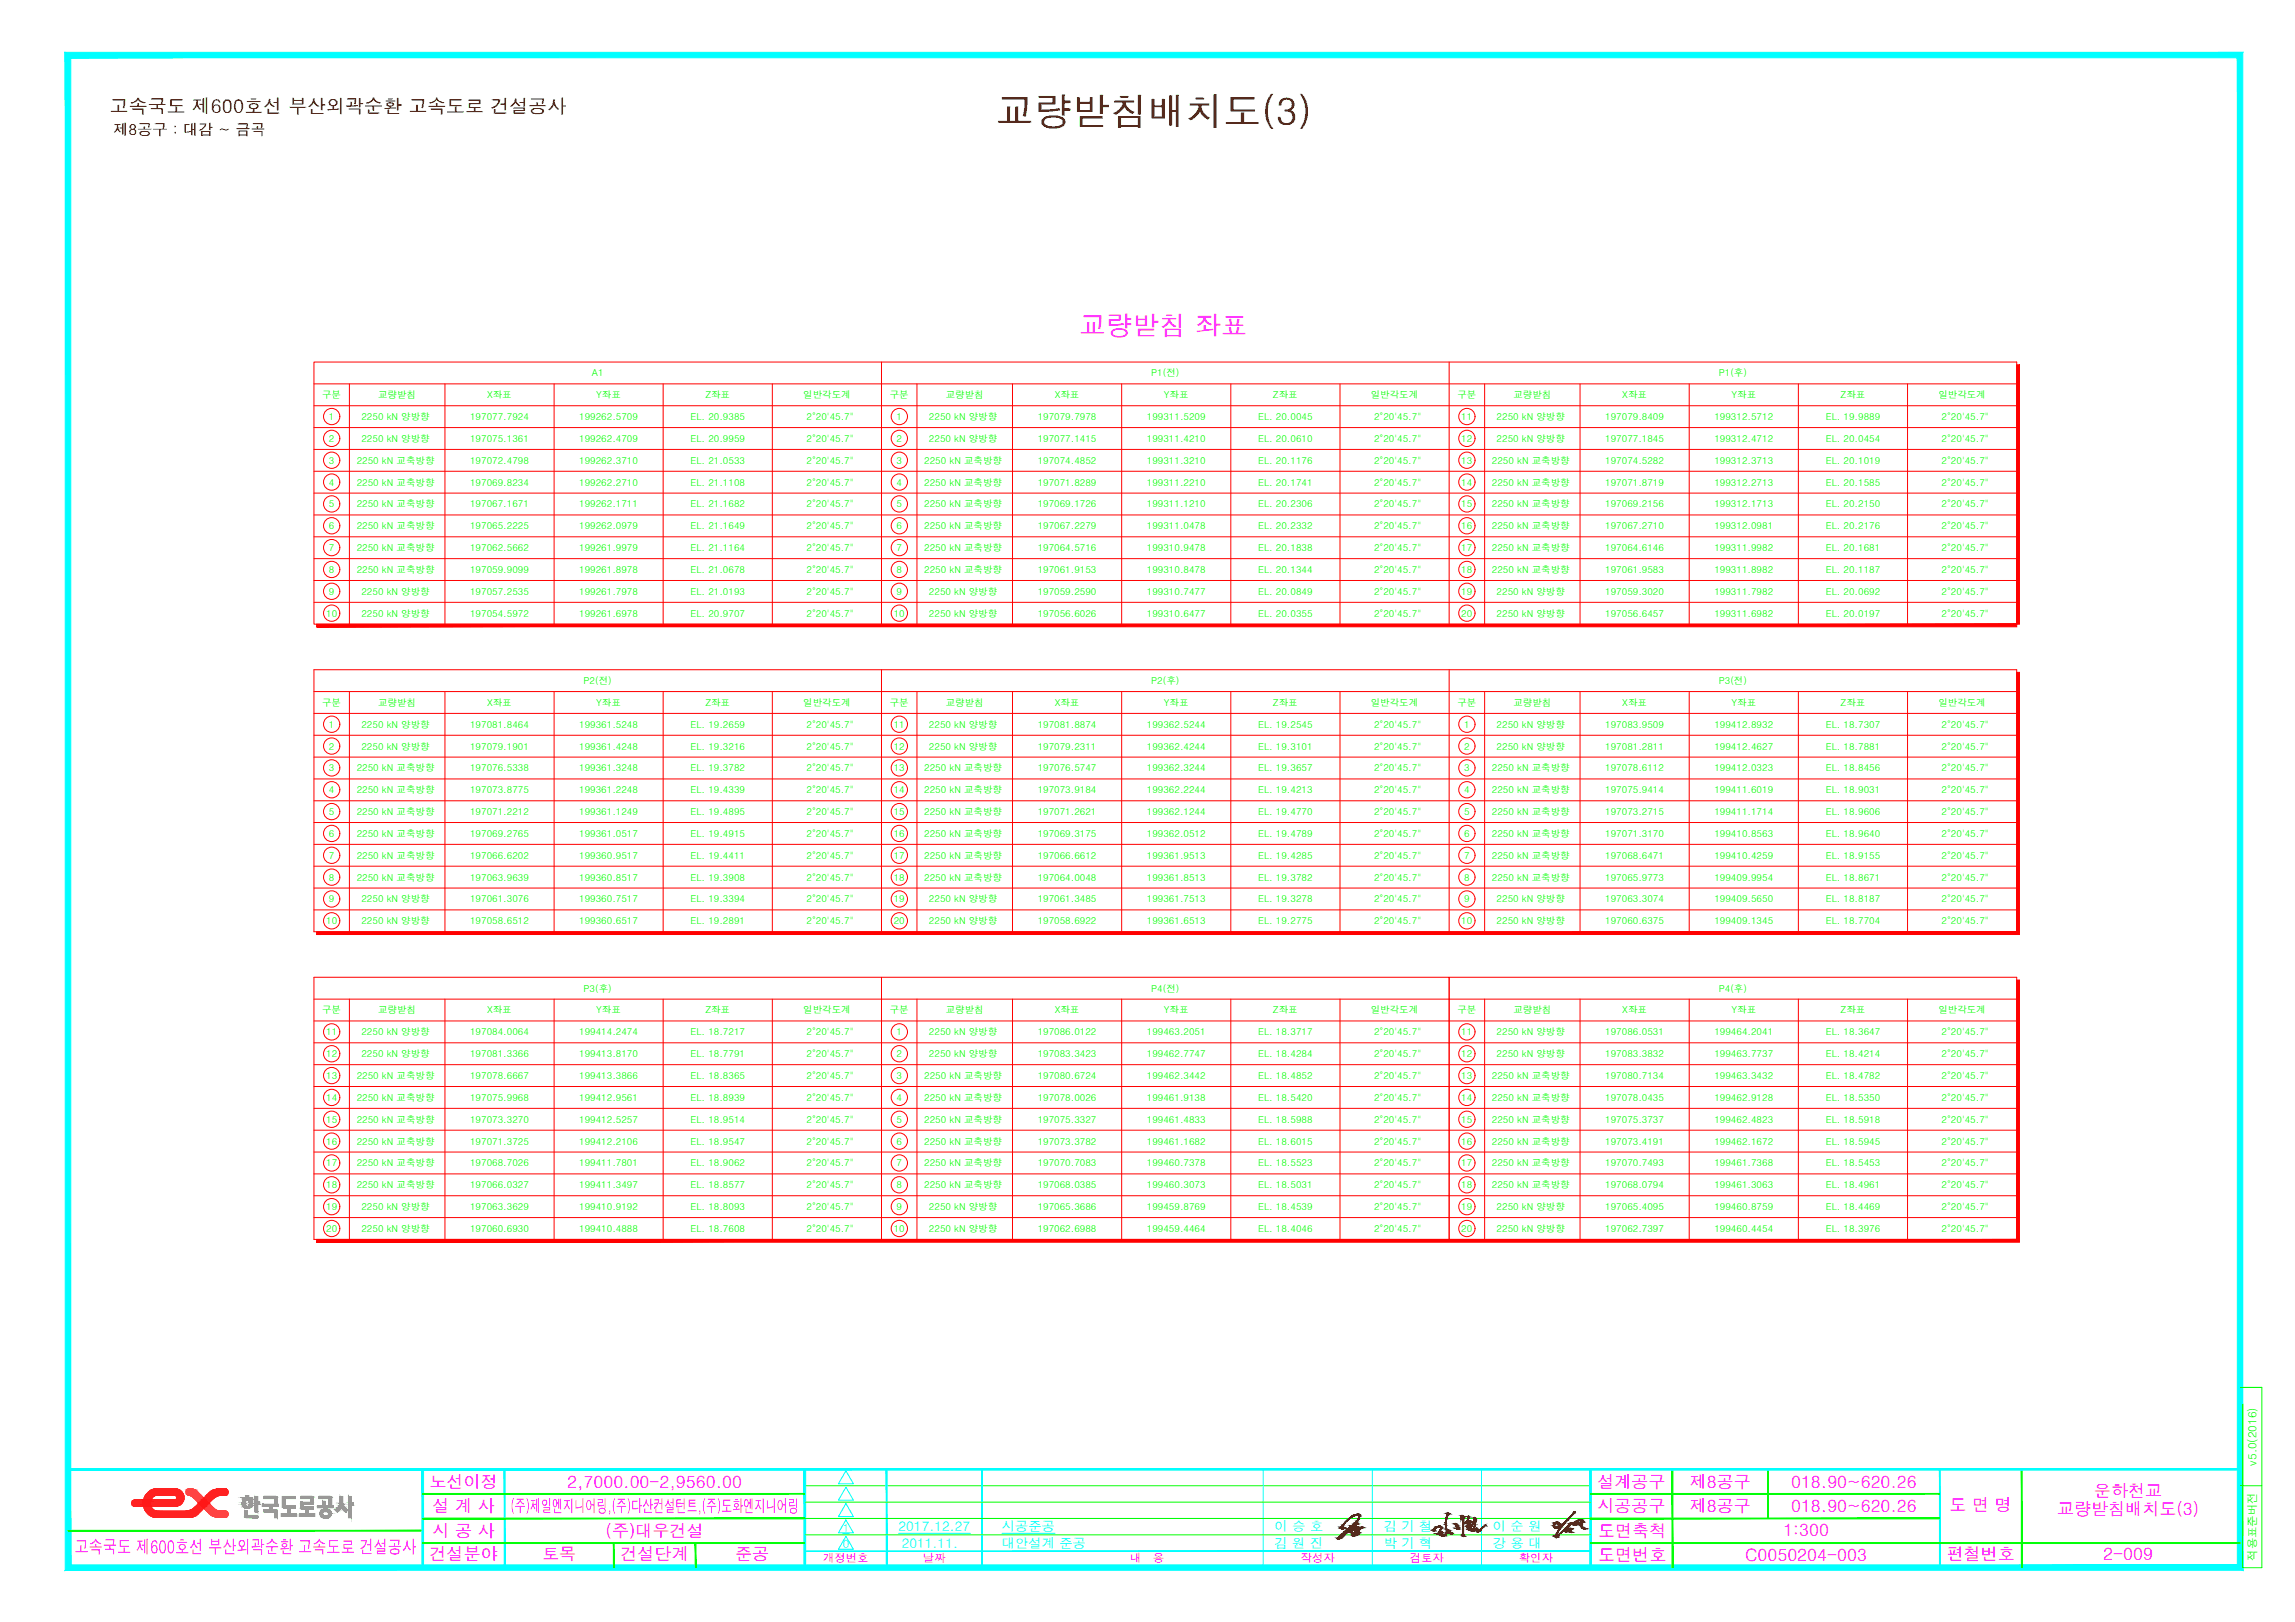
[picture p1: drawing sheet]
<svg xmlns="http://www.w3.org/2000/svg" width="841mm" height="594mm" viewBox="0 0 841 594" stroke-linecap="round" stroke-linejoin="round" font-family="sans-serif">
<defs><g id="words">
<text font-size="13.9" x="365" y="45.9">교량받침배치도(3)</text>
<text font-size="9.7" fill="#f0f" x="395.5" y="122.6">교량받침 좌표</text>
<text font-size="6.9" x="40.2" y="41.4">고속국도 제600호선 부산외곽순환 고속도로 건설공사</text>
<text font-size="6.7" fill="#f0f" x="27.3" y="569">고속국도 제600호선 부산외곽순환 고속도로 건설공사</text>
<g font-size="6.3" fill="#f0f">
<text x="157.4" y="545.1">노선이정</text>
<text x="207.8" y="544.9">2,7000.00-2,9560.00</text>
<text x="585.4" y="545.1">설계공구</text>
<text x="619.2" y="544.9">제8공구</text>
<text x="656.4" y="544.9">018.90~620.26</text>
<text x="767.4" y="548.4">운하천교</text>
<text x="158.4" y="553.9">설 계 사</text>
<text x="187.1" y="553.8">(주)제일엔지니어링,(주)다산컨설턴트,(주)도화엔지니어링</text>
<text x="585.4" y="553.8">시공공구</text>
<text x="619.2" y="553.9">제8공구</text>
<text x="656.4" y="553.9">018.90~620.26</text>
<text x="714.4" y="553.4">도 면 명</text>
<text x="753.8" y="555">교량받침배치도(3)</text>
<text x="158.4" y="562.9">시 공 사</text>
<text x="221.9" y="562.8">(주)대우건설</text>
<text x="585.7" y="563">도면축척</text>
<text x="653.5" y="562.7">1:300</text>
<text x="157.4" y="571.4">건설분야</text>
<text x="198.7" y="571.3">토목</text>
<text x="227.4" y="571.4">건설단계</text>
<text x="269.4" y="571.3">준공</text>
<text x="585.7" y="571.8">도면번호</text>
<text x="639.6" y="571.6">C0050204-003</text>
<text x="713.4" y="571.5">편철번호</text>
<text x="770.7" y="571.4">2-009</text>
</g>
<text font-size="5.6" x="41.6" y="49.5">제8공구 : 대감 ~ 금곡</text>
<g font-size="4.9" fill="#0ff">
<text x="329.3" y="560.9">2017.12.27</text>
<text x="367.2" y="560.9">시공준공</text>
<text x="467.1" y="560.9">이 승 호</text>
<text x="507.1" y="560.9">김 기 철</text>
<text x="547.1" y="560.9">이 순 원</text>
<text x="330.4" y="566.9">2011.11.</text>
<text x="367.2" y="566.9">대안설계 준공</text>
<text x="467.1" y="566.9">김 원 진</text>
<text x="507.1" y="566.9">박 기 혁</text>
<text x="547.1" y="566.9">강 용 대</text>
</g>
<g font-size="4.2" fill="#0f0">
<text x="826.9" y="536.8" transform="rotate(-90 826.9 536.8)">v5.0(2016)</text>
<text x="826.9" y="571.7" transform="rotate(-90 826.9 571.7)">적용표준버전</text>
</g>
<g font-size="4.2" fill="#0ff">
<text x="308.8" y="561">1</text>
<text x="308.8" y="567">0</text>
</g>
<g font-size="4.2" fill="#f0f">
<text x="301.7" y="572.1">개정번호</text>
<text x="338.2" y="572">날짜</text>
<text x="414.1" y="572.1">내</text>
<text x="422.5" y="572.1">용</text>
<text x="476.7" y="572.1">작성자</text>
<text x="516.6" y="572">검토자</text>
<text x="556.6" y="572.1">확인자</text>
</g>
<g font-size="3.5" fill="#0f0">
<text x="216.9" y="137.9">A1</text>
<text x="421.9" y="137.9">P1(전)</text>
<text x="629.9" y="137.9">P1(후)</text>
<text x="118.1" y="145.9">구분</text>
<text x="138.6" y="145.9">교량받침</text>
<text x="178.5" y="145.9">X좌표</text>
<text x="218.5" y="145.9">Y좌표</text>
<text x="258.5" y="145.9">Z좌표</text>
<text x="294.4" y="145.9">일반각도계</text>
<text x="326.1" y="145.9">구분</text>
<text x="346.6" y="145.9">교량받침</text>
<text x="386.5" y="145.9">X좌표</text>
<text x="426.5" y="145.9">Y좌표</text>
<text x="466.5" y="145.9">Z좌표</text>
<text x="502.4" y="145.9">일반각도계</text>
<text x="534.1" y="145.9">구분</text>
<text x="554.6" y="145.9">교량받침</text>
<text x="594.5" y="145.9">X좌표</text>
<text x="634.5" y="145.9">Y좌표</text>
<text x="674.5" y="145.9">Z좌표</text>
<text x="710.3" y="145.9">일반각도계</text>
<text x="120.5" y="153.9">1</text>
<text x="132.4" y="153.9">2250 kN 양방향</text>
<text x="172.3" y="153.9">197077.7924</text>
<text x="212.2" y="153.9">199262.5709</text>
<text x="253.1" y="153.9">EL. 20.9385</text>
<text x="295.5" y="153.9">2°20'45.7&quot;</text>
<text x="328.5" y="153.9">1</text>
<text x="340.4" y="153.9">2250 kN 양방향</text>
<text x="380.3" y="153.9">197079.7978</text>
<text x="420.3" y="153.9">199311.5209</text>
<text x="461" y="153.9">EL. 20.0045</text>
<text x="503.5" y="153.9">2°20'45.7&quot;</text>
<text x="535.5" y="153.9">11</text>
<text x="548.5" y="153.9">2250 kN 양방향</text>
<text x="588.2" y="153.9">197079.8409</text>
<text x="628.3" y="153.9">199312.5712</text>
<text x="669.1" y="153.9">EL. 19.9889</text>
<text x="711.5" y="153.9">2°20'45.7&quot;</text>
<text x="120.5" y="161.9">2</text>
<text x="132.4" y="161.9">2250 kN 양방향</text>
<text x="172.3" y="161.9">197075.1361</text>
<text x="212.2" y="161.9">199262.4709</text>
<text x="253.1" y="161.9">EL. 20.9959</text>
<text x="295.5" y="161.9">2°20'45.7&quot;</text>
<text x="328.5" y="161.9">2</text>
<text x="340.4" y="161.9">2250 kN 양방향</text>
<text x="380.3" y="161.9">197077.1415</text>
<text x="420.3" y="161.9">199311.4210</text>
<text x="461" y="161.9">EL. 20.0610</text>
<text x="503.5" y="161.9">2°20'45.7&quot;</text>
<text x="535.5" y="161.9">12</text>
<text x="548.5" y="161.9">2250 kN 양방향</text>
<text x="588.2" y="161.9">197077.1845</text>
<text x="628.3" y="161.9">199312.4712</text>
<text x="669.1" y="161.9">EL. 20.0454</text>
<text x="711.5" y="161.9">2°20'45.7&quot;</text>
<text x="120.5" y="169.9">3</text>
<text x="130.7" y="169.9">2250 kN 교축방향</text>
<text x="172.3" y="169.9">197072.4798</text>
<text x="212.2" y="169.9">199262.3710</text>
<text x="253.1" y="169.9">EL. 21.0533</text>
<text x="295.5" y="169.9">2°20'45.7&quot;</text>
<text x="328.5" y="169.9">3</text>
<text x="338.7" y="169.9">2250 kN 교축방향</text>
<text x="380.3" y="169.9">197074.4852</text>
<text x="420.3" y="169.9">199311.3210</text>
<text x="461" y="169.9">EL. 20.1176</text>
<text x="503.5" y="169.9">2°20'45.7&quot;</text>
<text x="535.5" y="169.9">13</text>
<text x="546.7" y="169.9">2250 kN 교축방향</text>
<text x="588.2" y="169.9">197074.5282</text>
<text x="628.3" y="169.9">199312.3713</text>
<text x="669.1" y="169.9">EL. 20.1019</text>
<text x="711.5" y="169.9">2°20'45.7&quot;</text>
<text x="120.5" y="177.9">4</text>
<text x="130.7" y="177.9">2250 kN 교축방향</text>
<text x="172.3" y="177.9">197069.8234</text>
<text x="212.2" y="177.9">199262.2710</text>
<text x="253.1" y="177.9">EL. 21.1108</text>
<text x="295.5" y="177.9">2°20'45.7&quot;</text>
<text x="328.5" y="177.9">4</text>
<text x="338.7" y="177.9">2250 kN 교축방향</text>
<text x="380.3" y="177.9">197071.8289</text>
<text x="420.3" y="177.9">199311.2210</text>
<text x="461" y="177.9">EL. 20.1741</text>
<text x="503.5" y="177.9">2°20'45.7&quot;</text>
<text x="535.5" y="177.9">14</text>
<text x="546.7" y="177.9">2250 kN 교축방향</text>
<text x="588.2" y="177.9">197071.8719</text>
<text x="628.3" y="177.9">199312.2713</text>
<text x="669.1" y="177.9">EL. 20.1585</text>
<text x="711.5" y="177.9">2°20'45.7&quot;</text>
<text x="120.5" y="185.9">5</text>
<text x="130.7" y="185.9">2250 kN 교축방향</text>
<text x="172.3" y="185.9">197067.1671</text>
<text x="212.2" y="185.9">199262.1711</text>
<text x="253.1" y="185.9">EL. 21.1682</text>
<text x="295.5" y="185.9">2°20'45.7&quot;</text>
<text x="328.5" y="185.9">5</text>
<text x="338.7" y="185.9">2250 kN 교축방향</text>
<text x="380.3" y="185.9">197069.1726</text>
<text x="420.3" y="185.9">199311.1210</text>
<text x="461" y="185.9">EL. 20.2306</text>
<text x="503.5" y="185.9">2°20'45.7&quot;</text>
<text x="535.5" y="185.9">15</text>
<text x="546.7" y="185.9">2250 kN 교축방향</text>
<text x="588.2" y="185.9">197069.2156</text>
<text x="628.3" y="185.9">199312.1713</text>
<text x="669.1" y="185.9">EL. 20.2150</text>
<text x="711.5" y="185.9">2°20'45.7&quot;</text>
<text x="120.5" y="193.9">6</text>
<text x="130.7" y="193.9">2250 kN 교축방향</text>
<text x="172.3" y="193.9">197065.2225</text>
<text x="212.2" y="193.9">199262.0979</text>
<text x="253.1" y="193.9">EL. 21.1649</text>
<text x="295.5" y="193.9">2°20'45.7&quot;</text>
<text x="328.5" y="193.9">6</text>
<text x="338.7" y="193.9">2250 kN 교축방향</text>
<text x="380.3" y="193.9">197067.2279</text>
<text x="420.3" y="193.9">199311.0478</text>
<text x="461" y="193.9">EL. 20.2332</text>
<text x="503.5" y="193.9">2°20'45.7&quot;</text>
<text x="535.5" y="193.9">16</text>
<text x="546.7" y="193.9">2250 kN 교축방향</text>
<text x="588.2" y="193.9">197067.2710</text>
<text x="628.3" y="193.9">199312.0981</text>
<text x="669.1" y="193.9">EL. 20.2176</text>
<text x="711.5" y="193.9">2°20'45.7&quot;</text>
<text x="120.5" y="201.9">7</text>
<text x="130.7" y="201.9">2250 kN 교축방향</text>
<text x="172.3" y="201.9">197062.5662</text>
<text x="212.2" y="201.9">199261.9979</text>
<text x="253.1" y="201.9">EL. 21.1164</text>
<text x="295.5" y="201.9">2°20'45.7&quot;</text>
<text x="328.5" y="201.9">7</text>
<text x="338.7" y="201.9">2250 kN 교축방향</text>
<text x="380.3" y="201.9">197064.5716</text>
<text x="420.3" y="201.9">199310.9478</text>
<text x="461" y="201.9">EL. 20.1838</text>
<text x="503.5" y="201.9">2°20'45.7&quot;</text>
<text x="535.5" y="201.9">17</text>
<text x="546.7" y="201.9">2250 kN 교축방향</text>
<text x="588.2" y="201.9">197064.6146</text>
<text x="628.3" y="201.9">199311.9982</text>
<text x="669.1" y="201.9">EL. 20.1681</text>
<text x="711.5" y="201.9">2°20'45.7&quot;</text>
<text x="120.5" y="209.9">8</text>
<text x="130.7" y="209.9">2250 kN 교축방향</text>
<text x="172.3" y="209.9">197059.9099</text>
<text x="212.2" y="209.9">199261.8978</text>
<text x="253.1" y="209.9">EL. 21.0678</text>
<text x="295.5" y="209.9">2°20'45.7&quot;</text>
<text x="328.5" y="209.9">8</text>
<text x="338.7" y="209.9">2250 kN 교축방향</text>
<text x="380.3" y="209.9">197061.9153</text>
<text x="420.3" y="209.9">199310.8478</text>
<text x="461" y="209.9">EL. 20.1344</text>
<text x="503.5" y="209.9">2°20'45.7&quot;</text>
<text x="535.5" y="209.9">18</text>
<text x="546.7" y="209.9">2250 kN 교축방향</text>
<text x="588.2" y="209.9">197061.9583</text>
<text x="628.3" y="209.9">199311.8982</text>
<text x="669.1" y="209.9">EL. 20.1187</text>
<text x="711.5" y="209.9">2°20'45.7&quot;</text>
<text x="120.5" y="217.9">9</text>
<text x="132.4" y="217.9">2250 kN 양방향</text>
<text x="172.3" y="217.9">197057.2535</text>
<text x="212.2" y="217.9">199261.7978</text>
<text x="253.1" y="217.9">EL. 21.0193</text>
<text x="295.5" y="217.9">2°20'45.7&quot;</text>
<text x="328.5" y="217.9">9</text>
<text x="340.4" y="217.9">2250 kN 양방향</text>
<text x="380.3" y="217.9">197059.2590</text>
<text x="420.3" y="217.9">199310.7477</text>
<text x="461" y="217.9">EL. 20.0849</text>
<text x="503.5" y="217.9">2°20'45.7&quot;</text>
<text x="535.5" y="217.9">19</text>
<text x="548.5" y="217.9">2250 kN 양방향</text>
<text x="588.2" y="217.9">197059.3020</text>
<text x="628.3" y="217.9">199311.7982</text>
<text x="669.1" y="217.9">EL. 20.0692</text>
<text x="711.5" y="217.9">2°20'45.7&quot;</text>
<text x="119.5" y="225.9">10</text>
<text x="132.4" y="225.9">2250 kN 양방향</text>
<text x="172.3" y="225.9">197054.5972</text>
<text x="212.2" y="225.9">199261.6978</text>
<text x="253.1" y="225.9">EL. 20.9707</text>
<text x="295.5" y="225.9">2°20'45.7&quot;</text>
<text x="327.5" y="225.9">10</text>
<text x="340.4" y="225.9">2250 kN 양방향</text>
<text x="380.3" y="225.9">197056.6026</text>
<text x="420.3" y="225.9">199310.6477</text>
<text x="461" y="225.9">EL. 20.0355</text>
<text x="503.5" y="225.9">2°20'45.7&quot;</text>
<text x="535.5" y="225.9">20</text>
<text x="548.5" y="225.9">2250 kN 양방향</text>
<text x="588.2" y="225.9">197056.6457</text>
<text x="628.3" y="225.9">199311.6982</text>
<text x="669.1" y="225.9">EL. 20.0197</text>
<text x="711.5" y="225.9">2°20'45.7&quot;</text>
<text x="213.9" y="250.5">P2(전)</text>
<text x="421.9" y="250.5">P2(후)</text>
<text x="629.9" y="250.5">P3(전)</text>
<text x="118.1" y="258.5">구분</text>
<text x="138.6" y="258.5">교량받침</text>
<text x="178.5" y="258.5">X좌표</text>
<text x="218.5" y="258.5">Y좌표</text>
<text x="258.5" y="258.5">Z좌표</text>
<text x="294.4" y="258.5">일반각도계</text>
<text x="326.1" y="258.5">구분</text>
<text x="346.6" y="258.5">교량받침</text>
<text x="386.5" y="258.5">X좌표</text>
<text x="426.5" y="258.5">Y좌표</text>
<text x="466.5" y="258.5">Z좌표</text>
<text x="502.4" y="258.5">일반각도계</text>
<text x="534.1" y="258.5">구분</text>
<text x="554.6" y="258.5">교량받침</text>
<text x="594.5" y="258.5">X좌표</text>
<text x="634.5" y="258.5">Y좌표</text>
<text x="674.5" y="258.5">Z좌표</text>
<text x="710.3" y="258.5">일반각도계</text>
<text x="120.5" y="266.5">1</text>
<text x="132.4" y="266.5">2250 kN 양방향</text>
<text x="172.3" y="266.5">197081.8464</text>
<text x="212.2" y="266.5">199361.5248</text>
<text x="253.1" y="266.5">EL. 19.2659</text>
<text x="295.5" y="266.5">2°20'45.7&quot;</text>
<text x="327.5" y="266.5">11</text>
<text x="340.4" y="266.5">2250 kN 양방향</text>
<text x="380.3" y="266.5">197081.8874</text>
<text x="420.3" y="266.5">199362.5244</text>
<text x="461" y="266.5">EL. 19.2545</text>
<text x="503.5" y="266.5">2°20'45.7&quot;</text>
<text x="536.5" y="266.5">1</text>
<text x="548.5" y="266.5">2250 kN 양방향</text>
<text x="588.2" y="266.5">197083.9509</text>
<text x="628.3" y="266.5">199412.8932</text>
<text x="669.1" y="266.5">EL. 18.7307</text>
<text x="711.5" y="266.5">2°20'45.7&quot;</text>
<text x="120.5" y="274.5">2</text>
<text x="132.4" y="274.5">2250 kN 양방향</text>
<text x="172.3" y="274.5">197079.1901</text>
<text x="212.2" y="274.5">199361.4248</text>
<text x="253.1" y="274.5">EL. 19.3216</text>
<text x="295.5" y="274.5">2°20'45.7&quot;</text>
<text x="327.5" y="274.5">12</text>
<text x="340.4" y="274.5">2250 kN 양방향</text>
<text x="380.3" y="274.5">197079.2311</text>
<text x="420.3" y="274.5">199362.4244</text>
<text x="461" y="274.5">EL. 19.3101</text>
<text x="503.5" y="274.5">2°20'45.7&quot;</text>
<text x="536.5" y="274.5">2</text>
<text x="548.5" y="274.5">2250 kN 양방향</text>
<text x="588.2" y="274.5">197081.2811</text>
<text x="628.3" y="274.5">199412.4627</text>
<text x="669.1" y="274.5">EL. 18.7881</text>
<text x="711.5" y="274.5">2°20'45.7&quot;</text>
<text x="120.5" y="282.5">3</text>
<text x="130.7" y="282.5">2250 kN 교축방향</text>
<text x="172.3" y="282.5">197076.5338</text>
<text x="212.2" y="282.5">199361.3248</text>
<text x="253.1" y="282.5">EL. 19.3782</text>
<text x="295.5" y="282.5">2°20'45.7&quot;</text>
<text x="327.5" y="282.5">13</text>
<text x="338.7" y="282.5">2250 kN 교축방향</text>
<text x="380.3" y="282.5">197076.5747</text>
<text x="420.3" y="282.5">199362.3244</text>
<text x="461" y="282.5">EL. 19.3657</text>
<text x="503.5" y="282.5">2°20'45.7&quot;</text>
<text x="536.5" y="282.5">3</text>
<text x="546.7" y="282.5">2250 kN 교축방향</text>
<text x="588.2" y="282.5">197078.6112</text>
<text x="628.3" y="282.5">199412.0323</text>
<text x="669.1" y="282.5">EL. 18.8456</text>
<text x="711.5" y="282.5">2°20'45.7&quot;</text>
<text x="120.5" y="290.5">4</text>
<text x="130.7" y="290.5">2250 kN 교축방향</text>
<text x="172.3" y="290.5">197073.8775</text>
<text x="212.2" y="290.5">199361.2248</text>
<text x="253.1" y="290.5">EL. 19.4339</text>
<text x="295.5" y="290.5">2°20'45.7&quot;</text>
<text x="327.5" y="290.5">14</text>
<text x="338.7" y="290.5">2250 kN 교축방향</text>
<text x="380.3" y="290.5">197073.9184</text>
<text x="420.3" y="290.5">199362.2244</text>
<text x="461" y="290.5">EL. 19.4213</text>
<text x="503.5" y="290.5">2°20'45.7&quot;</text>
<text x="536.5" y="290.5">4</text>
<text x="546.7" y="290.5">2250 kN 교축방향</text>
<text x="588.2" y="290.5">197075.9414</text>
<text x="628.3" y="290.5">199411.6019</text>
<text x="669.1" y="290.5">EL. 18.9031</text>
<text x="711.5" y="290.5">2°20'45.7&quot;</text>
<text x="120.5" y="298.5">5</text>
<text x="130.7" y="298.5">2250 kN 교축방향</text>
<text x="172.3" y="298.5">197071.2212</text>
<text x="212.2" y="298.5">199361.1249</text>
<text x="253.1" y="298.5">EL. 19.4895</text>
<text x="295.5" y="298.5">2°20'45.7&quot;</text>
<text x="327.5" y="298.5">15</text>
<text x="338.7" y="298.5">2250 kN 교축방향</text>
<text x="380.3" y="298.5">197071.2621</text>
<text x="420.3" y="298.5">199362.1244</text>
<text x="461" y="298.5">EL. 19.4770</text>
<text x="503.5" y="298.5">2°20'45.7&quot;</text>
<text x="536.5" y="298.5">5</text>
<text x="546.7" y="298.5">2250 kN 교축방향</text>
<text x="588.2" y="298.5">197073.2715</text>
<text x="628.3" y="298.5">199411.1714</text>
<text x="669.1" y="298.5">EL. 18.9606</text>
<text x="711.5" y="298.5">2°20'45.7&quot;</text>
<text x="120.5" y="306.5">6</text>
<text x="130.7" y="306.5">2250 kN 교축방향</text>
<text x="172.3" y="306.5">197069.2765</text>
<text x="212.2" y="306.5">199361.0517</text>
<text x="253.1" y="306.5">EL. 19.4915</text>
<text x="295.5" y="306.5">2°20'45.7&quot;</text>
<text x="327.5" y="306.5">16</text>
<text x="338.7" y="306.5">2250 kN 교축방향</text>
<text x="380.3" y="306.5">197069.3175</text>
<text x="420.3" y="306.5">199362.0512</text>
<text x="461" y="306.5">EL. 19.4789</text>
<text x="503.5" y="306.5">2°20'45.7&quot;</text>
<text x="536.5" y="306.5">6</text>
<text x="546.7" y="306.5">2250 kN 교축방향</text>
<text x="588.2" y="306.5">197071.3170</text>
<text x="628.3" y="306.5">199410.8563</text>
<text x="669.1" y="306.5">EL. 18.9640</text>
<text x="711.5" y="306.5">2°20'45.7&quot;</text>
<text x="120.5" y="314.6">7</text>
<text x="130.7" y="314.6">2250 kN 교축방향</text>
<text x="172.3" y="314.6">197066.6202</text>
<text x="212.2" y="314.6">199360.9517</text>
<text x="253.1" y="314.6">EL. 19.4411</text>
<text x="295.5" y="314.6">2°20'45.7&quot;</text>
<text x="327.5" y="314.6">17</text>
<text x="338.7" y="314.6">2250 kN 교축방향</text>
<text x="380.3" y="314.6">197066.6612</text>
<text x="420.3" y="314.6">199361.9513</text>
<text x="461" y="314.6">EL. 19.4285</text>
<text x="503.5" y="314.6">2°20'45.7&quot;</text>
<text x="536.5" y="314.6">7</text>
<text x="546.7" y="314.6">2250 kN 교축방향</text>
<text x="588.2" y="314.6">197068.6471</text>
<text x="628.3" y="314.6">199410.4259</text>
<text x="669.1" y="314.6">EL. 18.9155</text>
<text x="711.5" y="314.6">2°20'45.7&quot;</text>
<text x="120.5" y="322.5">8</text>
<text x="130.7" y="322.5">2250 kN 교축방향</text>
<text x="172.3" y="322.5">197063.9639</text>
<text x="212.2" y="322.5">199360.8517</text>
<text x="253.1" y="322.5">EL. 19.3908</text>
<text x="295.5" y="322.5">2°20'45.7&quot;</text>
<text x="327.5" y="322.5">18</text>
<text x="338.7" y="322.5">2250 kN 교축방향</text>
<text x="380.3" y="322.5">197064.0048</text>
<text x="420.3" y="322.5">199361.8513</text>
<text x="461" y="322.5">EL. 19.3782</text>
<text x="503.5" y="322.5">2°20'45.7&quot;</text>
<text x="536.5" y="322.5">8</text>
<text x="546.7" y="322.5">2250 kN 교축방향</text>
<text x="588.2" y="322.5">197065.9773</text>
<text x="628.3" y="322.5">199409.9954</text>
<text x="669.1" y="322.5">EL. 18.8671</text>
<text x="711.5" y="322.5">2°20'45.7&quot;</text>
<text x="120.5" y="330.5">9</text>
<text x="132.4" y="330.5">2250 kN 양방향</text>
<text x="172.3" y="330.5">197061.3076</text>
<text x="212.2" y="330.5">199360.7517</text>
<text x="253.1" y="330.5">EL. 19.3394</text>
<text x="295.5" y="330.5">2°20'45.7&quot;</text>
<text x="327.5" y="330.5">19</text>
<text x="340.4" y="330.5">2250 kN 양방향</text>
<text x="380.3" y="330.5">197061.3485</text>
<text x="420.3" y="330.5">199361.7513</text>
<text x="461" y="330.5">EL. 19.3278</text>
<text x="503.5" y="330.5">2°20'45.7&quot;</text>
<text x="536.5" y="330.5">9</text>
<text x="548.5" y="330.5">2250 kN 양방향</text>
<text x="588.2" y="330.5">197063.3074</text>
<text x="628.3" y="330.5">199409.5650</text>
<text x="669.1" y="330.5">EL. 18.8187</text>
<text x="711.5" y="330.5">2°20'45.7&quot;</text>
<text x="119.5" y="338.5">10</text>
<text x="132.4" y="338.5">2250 kN 양방향</text>
<text x="172.3" y="338.5">197058.6512</text>
<text x="212.2" y="338.5">199360.6517</text>
<text x="253.1" y="338.5">EL. 19.2891</text>
<text x="295.5" y="338.5">2°20'45.7&quot;</text>
<text x="327.5" y="338.5">20</text>
<text x="340.4" y="338.5">2250 kN 양방향</text>
<text x="380.3" y="338.5">197058.6922</text>
<text x="420.3" y="338.5">199361.6513</text>
<text x="461" y="338.5">EL. 19.2775</text>
<text x="503.5" y="338.5">2°20'45.7&quot;</text>
<text x="535.5" y="338.5">10</text>
<text x="548.5" y="338.5">2250 kN 양방향</text>
<text x="588.2" y="338.5">197060.6375</text>
<text x="628.3" y="338.5">199409.1345</text>
<text x="669.1" y="338.5">EL. 18.7704</text>
<text x="711.5" y="338.5">2°20'45.7&quot;</text>
<text x="213.9" y="363.2">P3(후)</text>
<text x="421.9" y="363.2">P4(전)</text>
<text x="629.9" y="363.2">P4(후)</text>
<text x="118.1" y="371.2">구분</text>
<text x="138.6" y="371.2">교량받침</text>
<text x="178.5" y="371.2">X좌표</text>
<text x="218.5" y="371.2">Y좌표</text>
<text x="258.5" y="371.2">Z좌표</text>
<text x="294.4" y="371.2">일반각도계</text>
<text x="326.1" y="371.2">구분</text>
<text x="346.6" y="371.2">교량받침</text>
<text x="386.5" y="371.2">X좌표</text>
<text x="426.5" y="371.2">Y좌표</text>
<text x="466.5" y="371.2">Z좌표</text>
<text x="502.4" y="371.2">일반각도계</text>
<text x="534.1" y="371.2">구분</text>
<text x="554.6" y="371.2">교량받침</text>
<text x="594.5" y="371.2">X좌표</text>
<text x="634.5" y="371.2">Y좌표</text>
<text x="674.5" y="371.2">Z좌표</text>
<text x="710.3" y="371.2">일반각도계</text>
<text x="119.5" y="379.2">11</text>
<text x="132.4" y="379.2">2250 kN 양방향</text>
<text x="172.3" y="379.2">197084.0064</text>
<text x="212.2" y="379.2">199414.2474</text>
<text x="253.1" y="379.2">EL. 18.7217</text>
<text x="295.5" y="379.2">2°20'45.7&quot;</text>
<text x="328.5" y="379.2">1</text>
<text x="340.4" y="379.2">2250 kN 양방향</text>
<text x="380.3" y="379.2">197086.0122</text>
<text x="420.3" y="379.2">199463.2051</text>
<text x="461" y="379.2">EL. 18.3717</text>
<text x="503.5" y="379.2">2°20'45.7&quot;</text>
<text x="535.5" y="379.2">11</text>
<text x="548.5" y="379.2">2250 kN 양방향</text>
<text x="588.2" y="379.2">197086.0531</text>
<text x="628.3" y="379.2">199464.2041</text>
<text x="669.1" y="379.2">EL. 18.3647</text>
<text x="711.5" y="379.2">2°20'45.7&quot;</text>
<text x="119.5" y="387.2">12</text>
<text x="132.4" y="387.2">2250 kN 양방향</text>
<text x="172.3" y="387.2">197081.3366</text>
<text x="212.2" y="387.2">199413.8170</text>
<text x="253.1" y="387.2">EL. 18.7791</text>
<text x="295.5" y="387.2">2°20'45.7&quot;</text>
<text x="328.5" y="387.2">2</text>
<text x="340.4" y="387.2">2250 kN 양방향</text>
<text x="380.3" y="387.2">197083.3423</text>
<text x="420.3" y="387.2">199462.7747</text>
<text x="461" y="387.2">EL. 18.4284</text>
<text x="503.5" y="387.2">2°20'45.7&quot;</text>
<text x="535.5" y="387.2">12</text>
<text x="548.5" y="387.2">2250 kN 양방향</text>
<text x="588.2" y="387.2">197083.3832</text>
<text x="628.3" y="387.2">199463.7737</text>
<text x="669.1" y="387.2">EL. 18.4214</text>
<text x="711.5" y="387.2">2°20'45.7&quot;</text>
<text x="119.5" y="395.2">13</text>
<text x="130.7" y="395.2">2250 kN 교축방향</text>
<text x="172.3" y="395.2">197078.6667</text>
<text x="212.2" y="395.2">199413.3866</text>
<text x="253.1" y="395.2">EL. 18.8365</text>
<text x="295.5" y="395.2">2°20'45.7&quot;</text>
<text x="328.5" y="395.2">3</text>
<text x="338.7" y="395.2">2250 kN 교축방향</text>
<text x="380.3" y="395.2">197080.6724</text>
<text x="420.3" y="395.2">199462.3442</text>
<text x="461" y="395.2">EL. 18.4852</text>
<text x="503.5" y="395.2">2°20'45.7&quot;</text>
<text x="535.5" y="395.2">13</text>
<text x="546.7" y="395.2">2250 kN 교축방향</text>
<text x="588.2" y="395.2">197080.7134</text>
<text x="628.3" y="395.2">199463.3432</text>
<text x="669.1" y="395.2">EL. 18.4782</text>
<text x="711.5" y="395.2">2°20'45.7&quot;</text>
<text x="119.5" y="403.2">14</text>
<text x="130.7" y="403.2">2250 kN 교축방향</text>
<text x="172.3" y="403.2">197075.9968</text>
<text x="212.2" y="403.2">199412.9561</text>
<text x="253.1" y="403.2">EL. 18.8939</text>
<text x="295.5" y="403.2">2°20'45.7&quot;</text>
<text x="328.5" y="403.2">4</text>
<text x="338.7" y="403.2">2250 kN 교축방향</text>
<text x="380.3" y="403.2">197078.0026</text>
<text x="420.3" y="403.2">199461.9138</text>
<text x="461" y="403.2">EL. 18.5420</text>
<text x="503.5" y="403.2">2°20'45.7&quot;</text>
<text x="535.5" y="403.2">14</text>
<text x="546.7" y="403.2">2250 kN 교축방향</text>
<text x="588.2" y="403.2">197078.0435</text>
<text x="628.3" y="403.2">199462.9128</text>
<text x="669.1" y="403.2">EL. 18.5350</text>
<text x="711.5" y="403.2">2°20'45.7&quot;</text>
<text x="119.5" y="411.2">15</text>
<text x="130.7" y="411.2">2250 kN 교축방향</text>
<text x="172.3" y="411.2">197073.3270</text>
<text x="212.2" y="411.2">199412.5257</text>
<text x="253.1" y="411.2">EL. 18.9514</text>
<text x="295.5" y="411.2">2°20'45.7&quot;</text>
<text x="328.5" y="411.2">5</text>
<text x="338.7" y="411.2">2250 kN 교축방향</text>
<text x="380.3" y="411.2">197075.3327</text>
<text x="420.3" y="411.2">199461.4833</text>
<text x="461" y="411.2">EL. 18.5988</text>
<text x="503.5" y="411.2">2°20'45.7&quot;</text>
<text x="535.5" y="411.2">15</text>
<text x="546.7" y="411.2">2250 kN 교축방향</text>
<text x="588.2" y="411.2">197075.3737</text>
<text x="628.3" y="411.2">199462.4823</text>
<text x="669.1" y="411.2">EL. 18.5918</text>
<text x="711.5" y="411.2">2°20'45.7&quot;</text>
<text x="119.5" y="419.2">16</text>
<text x="130.7" y="419.2">2250 kN 교축방향</text>
<text x="172.3" y="419.2">197071.3725</text>
<text x="212.2" y="419.2">199412.2106</text>
<text x="253.1" y="419.2">EL. 18.9547</text>
<text x="295.5" y="419.2">2°20'45.7&quot;</text>
<text x="328.5" y="419.2">6</text>
<text x="338.7" y="419.2">2250 kN 교축방향</text>
<text x="380.3" y="419.2">197073.3782</text>
<text x="420.3" y="419.2">199461.1682</text>
<text x="461" y="419.2">EL. 18.6015</text>
<text x="503.5" y="419.2">2°20'45.7&quot;</text>
<text x="535.5" y="419.2">16</text>
<text x="546.7" y="419.2">2250 kN 교축방향</text>
<text x="588.2" y="419.2">197073.4191</text>
<text x="628.3" y="419.2">199462.1672</text>
<text x="669.1" y="419.2">EL. 18.5945</text>
<text x="711.5" y="419.2">2°20'45.7&quot;</text>
<text x="119.5" y="427.2">17</text>
<text x="130.7" y="427.2">2250 kN 교축방향</text>
<text x="172.3" y="427.2">197068.7026</text>
<text x="212.2" y="427.2">199411.7801</text>
<text x="253.1" y="427.2">EL. 18.9062</text>
<text x="295.5" y="427.2">2°20'45.7&quot;</text>
<text x="328.5" y="427.2">7</text>
<text x="338.7" y="427.2">2250 kN 교축방향</text>
<text x="380.3" y="427.2">197070.7083</text>
<text x="420.3" y="427.2">199460.7378</text>
<text x="461" y="427.2">EL. 18.5523</text>
<text x="503.5" y="427.2">2°20'45.7&quot;</text>
<text x="535.5" y="427.2">17</text>
<text x="546.7" y="427.2">2250 kN 교축방향</text>
<text x="588.2" y="427.2">197070.7493</text>
<text x="628.3" y="427.2">199461.7368</text>
<text x="669.1" y="427.2">EL. 18.5453</text>
<text x="711.5" y="427.2">2°20'45.7&quot;</text>
<text x="119.5" y="435.2">18</text>
<text x="130.7" y="435.2">2250 kN 교축방향</text>
<text x="172.3" y="435.2">197066.0327</text>
<text x="212.2" y="435.2">199411.3497</text>
<text x="253.1" y="435.2">EL. 18.8577</text>
<text x="295.5" y="435.2">2°20'45.7&quot;</text>
<text x="328.5" y="435.2">8</text>
<text x="338.7" y="435.2">2250 kN 교축방향</text>
<text x="380.3" y="435.2">197068.0385</text>
<text x="420.3" y="435.2">199460.3073</text>
<text x="461" y="435.2">EL. 18.5031</text>
<text x="503.5" y="435.2">2°20'45.7&quot;</text>
<text x="535.5" y="435.2">18</text>
<text x="546.7" y="435.2">2250 kN 교축방향</text>
<text x="588.2" y="435.2">197068.0794</text>
<text x="628.3" y="435.2">199461.3063</text>
<text x="669.1" y="435.2">EL. 18.4961</text>
<text x="711.5" y="435.2">2°20'45.7&quot;</text>
<text x="119.5" y="443.2">19</text>
<text x="132.4" y="443.2">2250 kN 양방향</text>
<text x="172.3" y="443.2">197063.3629</text>
<text x="212.2" y="443.2">199410.9192</text>
<text x="253.1" y="443.2">EL. 18.8093</text>
<text x="295.5" y="443.2">2°20'45.7&quot;</text>
<text x="328.5" y="443.2">9</text>
<text x="340.4" y="443.2">2250 kN 양방향</text>
<text x="380.3" y="443.2">197065.3686</text>
<text x="420.3" y="443.2">199459.8769</text>
<text x="461" y="443.2">EL. 18.4539</text>
<text x="503.5" y="443.2">2°20'45.7&quot;</text>
<text x="535.5" y="443.2">19</text>
<text x="548.5" y="443.2">2250 kN 양방향</text>
<text x="588.2" y="443.2">197065.4095</text>
<text x="628.3" y="443.2">199460.8759</text>
<text x="669.1" y="443.2">EL. 18.4469</text>
<text x="711.5" y="443.2">2°20'45.7&quot;</text>
<text x="119.5" y="451.2">20</text>
<text x="132.4" y="451.2">2250 kN 양방향</text>
<text x="172.3" y="451.2">197060.6930</text>
<text x="212.2" y="451.2">199410.4888</text>
<text x="253.1" y="451.2">EL. 18.7608</text>
<text x="295.5" y="451.2">2°20'45.7&quot;</text>
<text x="327.5" y="451.2">10</text>
<text x="340.4" y="451.2">2250 kN 양방향</text>
<text x="380.3" y="451.2">197062.6988</text>
<text x="420.3" y="451.2">199459.4464</text>
<text x="461" y="451.2">EL. 18.4046</text>
<text x="503.5" y="451.2">2°20'45.7&quot;</text>
<text x="535.5" y="451.2">20</text>
<text x="548.5" y="451.2">2250 kN 양방향</text>
<text x="588.2" y="451.2">197062.7397</text>
<text x="628.3" y="451.2">199460.4454</text>
<text x="669.1" y="451.2">EL. 18.3976</text>
<text x="711.5" y="451.2">2°20'45.7&quot;</text>
</g>
</g></defs>
<!-- layer: CS-TABL-LIN2 -->
<g fill="none" stroke="#f00" stroke-width=".37">
<path d="M115 132.6h624v96h-624zM323 132.6v96M531.1 132.6v96M115 140.6h624M115 148.6h624M115 156.6h624M128 140.6v88M163.1 140.6v88M203.1 140.6v88M243 140.6v88M283 140.6v88M336 140.6v88"/>
<path d="M371 140.6v88M411 140.6v88M451 140.6v88M491.1 140.6v88M544.1 140.6v88M579 140.6v88M619 140.6v88M659 140.6v88M699 140.6v88M115 164.6h624M115 172.6h624M115 180.6h624"/>
<path d="M115 188.6h624M115 196.6h624M115 204.6h624M115 212.6h624M115 220.6h624M115 245.3h208v96h-208zM115 253.3h624M128 253.3v88M163.1 253.3v88M203.1 253.3v88M243 253.3v88M283 253.3v88"/>
<path d="M323 245.3h416v96h-416zM336 253.3v88M371 253.3v88M411 253.3v88M451 253.3v88M491.1 253.3v88M531.1 245.3v96M544.1 253.3v88M579 253.3v88M619 253.3v88M659 253.3v88M699 253.3v88"/>
<path d="M115 261.3h624M115 269.3h624M115 277.3h624M115 285.3h624M115 293.3h624M115 301.3h624M115 309.3h624M115 317.3h624M115 325.3h624M115 333.3h624M115 357.9h416.1v96.1h-416.1zM323 357.9v96.1"/>
<path d="M531.1 357.9h207.9v96.1h-207.9zM115 365.9h624M115 373.9h624M128 365.9v88.1M163.1 365.9v88.1M203.1 365.9v88.1M243 365.9v88.1M283 365.9v88.1M336 365.9v88.1M371 365.9v88.1M411 365.9v88.1M451 365.9v88.1"/>
<path d="M491.1 365.9v88.1M544.1 365.9v88.1M579 365.9v88.1M619 365.9v88.1M659 365.9v88.1M699 365.9v88.1M115 381.9h624M115 389.9h624M115 397.9h624M115 405.9h624M115 413.9h624M115 422h624"/>
<path d="M115 430h624M115 438h624M115 446h624"/>
<circle cx="121.5" cy="152.6" r="2.98"/>
<circle cx="329.6" cy="152.6" r="2.98"/>
<circle cx="537.6" cy="152.6" r="2.98"/>
<circle cx="121.5" cy="160.6" r="2.98"/>
<circle cx="121.5" cy="176.6" r="2.98"/>
<circle cx="121.5" cy="168.6" r="2.98"/>
<circle cx="329.6" cy="168.6" r="2.98"/>
<circle cx="329.6" cy="160.6" r="2.98"/>
<circle cx="329.6" cy="176.6" r="2.98"/>
<circle cx="537.6" cy="168.6" r="2.98"/>
<circle cx="537.6" cy="160.6" r="2.98"/>
<circle cx="537.6" cy="176.6" r="2.98"/>
<circle cx="121.5" cy="192.6" r="2.98"/>
<circle cx="121.5" cy="184.6" r="2.98"/>
<circle cx="329.6" cy="192.6" r="2.98"/>
<circle cx="329.6" cy="184.6" r="2.98"/>
<circle cx="537.6" cy="192.6" r="2.98"/>
<circle cx="537.6" cy="184.6" r="2.98"/>
<circle cx="121.5" cy="200.6" r="2.98"/>
<circle cx="121.5" cy="208.6" r="2.98"/>
<circle cx="121.5" cy="216.6" r="2.98"/>
<circle cx="329.6" cy="216.6" r="2.98"/>
<circle cx="329.6" cy="200.6" r="2.98"/>
<circle cx="329.6" cy="208.6" r="2.98"/>
<circle cx="537.6" cy="200.6" r="2.98"/>
<circle cx="537.6" cy="216.6" r="2.98"/>
<circle cx="537.6" cy="208.6" r="2.98"/>
<circle cx="121.5" cy="224.6" r="2.98"/>
<circle cx="329.6" cy="224.6" r="2.98"/>
<circle cx="537.6" cy="224.6" r="2.98"/>
<circle cx="121.5" cy="265.3" r="2.98"/>
<circle cx="121.5" cy="273.3" r="2.98"/>
<circle cx="329.6" cy="265.3" r="2.98"/>
<circle cx="329.6" cy="273.3" r="2.98"/>
<circle cx="537.6" cy="265.3" r="2.98"/>
<circle cx="537.6" cy="273.3" r="2.98"/>
<circle cx="121.5" cy="289.3" r="2.98"/>
<circle cx="121.5" cy="297.3" r="2.98"/>
<circle cx="121.5" cy="281.3" r="2.98"/>
<circle cx="329.6" cy="289.3" r="2.98"/>
<circle cx="329.6" cy="297.3" r="2.98"/>
<circle cx="329.6" cy="281.3" r="2.98"/>
<circle cx="537.6" cy="289.3" r="2.98"/>
<circle cx="537.6" cy="297.3" r="2.98"/>
<circle cx="537.6" cy="281.3" r="2.98"/>
<circle cx="121.5" cy="313.3" r="2.98"/>
<circle cx="121.5" cy="305.3" r="2.98"/>
<circle cx="329.6" cy="305.3" r="2.98"/>
<circle cx="329.6" cy="313.3" r="2.98"/>
<circle cx="537.6" cy="305.3" r="2.98"/>
<circle cx="537.6" cy="313.3" r="2.98"/>
<circle cx="121.5" cy="321.3" r="2.98"/>
<circle cx="121.5" cy="329.3" r="2.98"/>
<circle cx="121.5" cy="337.3" r="2.98"/>
<circle cx="329.6" cy="329.3" r="2.98"/>
<circle cx="329.6" cy="321.3" r="2.98"/>
<circle cx="329.6" cy="337.3" r="2.98"/>
<circle cx="537.6" cy="329.3" r="2.98"/>
<circle cx="537.6" cy="337.3" r="2.98"/>
<circle cx="537.6" cy="321.3" r="2.98"/>
<circle cx="121.5" cy="377.9" r="2.98"/>
<circle cx="329.6" cy="377.9" r="2.98"/>
<circle cx="537.6" cy="377.9" r="2.98"/>
<circle cx="121.5" cy="393.9" r="2.98"/>
<circle cx="121.5" cy="385.9" r="2.98"/>
<circle cx="329.6" cy="393.9" r="2.98"/>
<circle cx="329.6" cy="385.9" r="2.98"/>
<circle cx="537.6" cy="393.9" r="2.98"/>
<circle cx="537.6" cy="385.9" r="2.98"/>
<circle cx="121.5" cy="401.9" r="2.98"/>
<circle cx="121.5" cy="417.9" r="2.98"/>
<circle cx="121.5" cy="409.9" r="2.98"/>
<circle cx="329.6" cy="401.9" r="2.98"/>
<circle cx="329.6" cy="417.9" r="2.98"/>
<circle cx="329.6" cy="409.9" r="2.98"/>
<circle cx="537.6" cy="401.9" r="2.98"/>
<circle cx="537.6" cy="409.9" r="2.98"/>
<circle cx="537.6" cy="417.9" r="2.98"/>
<circle cx="121.5" cy="426" r="2.98"/>
<circle cx="121.5" cy="434" r="2.98"/>
<circle cx="329.6" cy="426" r="2.98"/>
<circle cx="329.6" cy="434" r="2.98"/>
<circle cx="537.6" cy="434" r="2.98"/>
<circle cx="537.6" cy="426" r="2.98"/>
<circle cx="121.5" cy="442" r="2.98"/>
<circle cx="121.5" cy="450" r="2.98"/>
<circle cx="329.6" cy="450" r="2.98"/>
<circle cx="329.6" cy="442" r="2.98"/>
<circle cx="537.6" cy="442" r="2.98"/>
<circle cx="537.6" cy="450" r="2.98"/>
</g>
<g fill="#f00" stroke="#f00" stroke-width=".37">
<path d="M116 228.6v1l623-1zM116 229.6l623-1v1z"/>
<path d="M739 133.6v95l1.1-95zM740.1 133.6v95h-1.1z"/>
<path d="M739 246.3v95l1.1-95zM740.1 246.3v95h-1.1z"/>
<path d="M739 359v95l1.1-95zM740.1 359v95h-1.1z"/>
<path d="M116 454v1l624.1-1zM116 455l624.1-1v1z"/>
<path d="M116 341.3v1l624.1-1zM116 342.3l624.1-1v1z"/>
</g>
<!-- layer: CX-BORD-LIN2 -->
<path d="M820.9 508.1h8v66.1h-7v-60M294.9 544.2h288M294.9 550.2h288M294.9 556.1h288M820.9 544.2h8M294.9 562.2h288" fill="none" stroke="#0f0" stroke-width=".37"/>
<!-- layer: CX-BORD-LIN1 -->
<g fill="#0ff" stroke="#0ff" stroke-width=".37">
<path d="M294.9 568.3l288-.2zM294.9 568.1h288z"/>
<path d="M23.9 575.2h798l-2-2zM23.9 575.2l2-2h794zM23.9 19.2v556l2-2zM23.9 19.2l2 2v552zM23.9 19.2l2 2 796-2zM25.9 21.2l796-2-2 2zM821.9 19.2l-2 2 2 554zM819.9 21.2l2 554-2-2z"/>
<path d="M154.6 538.2v36h.6zM154.6 538.2h.6v36z"/>
<path d="M184.8 538.2v36h.3zM184.8 538.2h.3v36z"/>
<path d="M294.6 538.2v36h.6zM294.6 538.2h.6v36z"/>
<path d="M324.8 538.2v36h.3zM324.8 538.2h.3v36z"/>
<path d="M359.7 538.2v36h.3zM359.7 538.2h.3v36z"/>
<path d="M582.6 538.2v36h.6zM582.6 538.2h.6v36z"/>
<path d="M710.7 538.2v36h.3zM710.7 538.2h.3v36z"/>
<path d="M24.9 538.5h796v-.6zM24.9 537.9h796l-796 .6z"/>
</g>
<!-- layer: CX-BORD-LIN2 -->
<g fill="#0f0" stroke="#0f0" stroke-width=".37">
<path d="M24.9 560.8h130v-.3zM24.9 560.5h130l-130 .3z"/>
<path d="M224.8 565.2v9h.3zM224.8 565.2h.3v9z"/>
<path d="M254.7 565.2v9h.3zM254.7 565.2h.3v9z"/>
<path d="M612.7 538.2v36h.4zM612.7 538.2h.4v36z"/>
<path d="M647.7 538.2v17.9h.3zM647.7 538.2h.3v17.9z"/>
<path d="M740.7 538.2v36h.3zM740.7 538.2h.3v36z"/>
<path d="M154.9 547.3h140v-.3zM154.9 547h140l-140 .3z"/>
<path d="M154.9 556.3h140v-.3zM154.9 556h140l-140 .3z"/>
<path d="M154.9 565.3h140v-.3zM154.9 565h140l-140 .3z"/>
<path d="M582.9 547.3h128v-.3zM582.9 547h128l-128 .3z"/>
<path d="M582.9 556.3h128v-.3zM582.9 556h128l-128 .3z"/>
<path d="M582.9 565.3h238v-.3zM582.9 565h238l-238 .3z"/>
</g>
<!-- layer: CX-BORD-LIN1 -->
<path d="M310 538.7l2.7 4.7h-5.5zM462.9 538.2v36M502.9 538.2v36M542.9 538.2v36M310 544.7l2.7 4.8h-5.5zM310 550.7l2.7 4.8h-5.5zM310 556.7l2.7 4.7h-5.5zM308.8 561.6h2.4M310 562.7l2.7 4.8h-5.5zM329.3 561.6h26.3M367.2 561.6h19.5" fill="none" stroke="#0ff" stroke-width=".37"/>
<!-- layer: CX-MISC -->
<g fill="#ff7f00" stroke="#ff7f00" stroke-width=".37">
<path d="M70.9 548.6l3.8 .1z"/>
<path d="M76.5 550.6l1.8 1.8h-3.6z"/>
<path d="M69.2 545.3l1.3 .1zM69 545.4h1.5z"/>
<path d="M69 545.4h1.6zM69 545.4h1.6z"/>
<path d="M69 545.4l1.9 .1zM68.8 545.5h2.1z"/>
<path d="M68.8 545.5h2.2zM68.8 545.5h2.2z"/>
<path d="M68.8 545.5l2.4 .1zM68.6 545.6h2.6z"/>
<path d="M68.6 545.6l2.8 .1zM68.6 545.6l2.8 .1z"/>
<path d="M68.5 545.7h3zM68.4 545.7h3.1z"/>
<path d="M68.4 545.7l3.4 .2-.3-.2zM68.4 545.7l3.4 .2h-3.4zM68.4 545.9h3.4zM68.4 545.9h3.4z"/>
<path d="M68.4 545.9l3.7 .2zM68.4 545.9l3.7 .2h-3.9z"/>
<path d="M68.2 546.1l4 .1zM68.2 546.1l4 .1z"/>
<path d="M68.2 546.2l4.1 .1zM68.2 546.2l4.1 .1z"/>
<path d="M68.2 546.3l4.3 .3-.2-.3zM68.2 546.3l4.3 .3h-4.3z"/>
<path d="M68.2 546.6l4.6 .2-.3-.2zM68.2 546.6l4.6 .2h-4.6z"/>
<path d="M68.2 546.8l4.8 .2-.2-.2zM68.2 546.8l4.8 .2h-4.7z"/>
<path d="M68.3 547l4.8 .2zM68.3 547l4.8 .2z"/>
<path d="M68.4 547.2l4.9 .1zM68.4 547.2l4.9 .1z"/>
<path d="M68.5 547.3l4.9 .2zM68.5 547.3l4.9 .2z"/>
<path d="M68.7 547.5l4.9 .1zM68.7 547.5l4.9 .1z"/>
<path d="M68.9 547.6l4.7 .1zM68.9 547.6l4.7 .1z"/>
<path d="M69.1 547.7l4.6 .1zM69.1 547.7l4.6 .1z"/>
<path d="M69.6 547.8l4.3 .2-.2-.2zM69.6 547.8l4.3 .2h-3.8z"/>
<path d="M70.1 548l4.1 .2-.3-.2zM70.1 548l4.1 .2h-3.7z"/>
<path d="M70.5 548.2l4.1 .4-.4-.4zM70.5 548.2l4.1 .4h-3.7z"/>
<path d="M70.9 548.6l3.8 .1zM71 548.7h3.7l-1.8 1.9z"/>
<path d="M74.7 552.4l3.8 .1zM74.7 552.4l3.8 .1z"/>
<path d="M74.8 552.5l4.1 .3-.4-.3zM74.8 552.5l4.1 .3h-3.8z"/>
<path d="M75.1 552.8l4.2 .3-.4-.3zM75.1 552.8l4.2 .3h-3.9z"/>
<path d="M75.4 553.1l4.3 .2zM75.4 553.1l4.3 .2z"/>
<path d="M75.6 553.3l4.6 .1zM75.6 553.3l4.6 .1z"/>
<path d="M75.7 553.4h5zM75.7 553.4h5z"/>
<path d="M75.7 553.4h7zM75.7 553.4h7z"/>
<path d="M75.8 553.4h7zM75.8 553.4h7z"/>
<path d="M75.8 553.4l7.1 .1zM75.8 553.4l7.1 .1z"/>
<path d="M75.8 553.5l7.2 .1zM75.8 553.5l7.2 .1z"/>
<path d="M75.9 553.6l7.3 .1zM75.9 553.6l7.3 .1z"/>
<path d="M76.1 553.7l7.3 .2zM76.1 553.7l7.3 .2z"/>
<path d="M76.2 553.9l7.3 .2-.1-.2zM76.2 553.9l7.3 .2h-7.1z"/>
<path d="M76.4 554.1l7.1 .2zM76.4 554.1l7.1 .2z"/>
<path d="M76.6 554.3h7zM76.6 554.3h7z"/>
<path d="M76.7 554.3l6.9 .3v-.3zM76.7 554.3l6.9 .3h-6.7z"/>
<path d="M76.9 554.6l6.7 .2v-.2zM76.9 554.6l6.7 .2h-6.4z"/>
<path d="M77.2 554.8h6.4zM77.2 554.8h6.4z"/>
<path d="M77.2 554.8h6.4zM77.2 554.8l6.3 .2z"/>
<path d="M77.5 555l5.9 .2 .1-.2zM77.5 555l5.9 .2h-5.5zM77.9 555.2h5.5zM77.9 555.2h5.5z"/>
<path d="M77.9 555.2l5.4 .2 .1-.2zM77.9 555.2l5.4 .2h-5z"/>
<path d="M78.3 555.4h5zM78.3 555.4l4.9 .1z"/>
<path d="M78.6 555.5h4.6zM78.6 555.5l4.5 .1z"/>
<path d="M78.8 555.6h4.3zM78.8 555.6l4.1 .1zM79.4 555.7h3.5zM79.4 555.7h3.5z"/>
<path d="M79.4 555.7h3.5zM79.4 555.7h3.4z"/>
<path d="M79.8 555.7h3zM79.8 555.7l2.9 .1z"/>
<path d="M80.1 555.8h2.6zM80.1 555.8h2.6z"/>
</g>
<path d="M69.2 545.3l1.8 .1 1.3 .8M69.2 545.3a1.21 1.21 0 0 0-1 1.2 1.21 1.21 0 0 0 1 1.2M72.2 546.2l2.5 2.5-1.8 1.9-2.3-2.3-1.5-.6M76.6 554.3l.9 .7 1.6 .6 3.6 .2M78.5 552.5l1.7 .9h2.4M78.5 552.5l-2-1.9-1.8 1.8 1.9 1.9M82.6 553.4a1.24 1.24 0 0 1 1 1 1.24 1.24 0 0 1-.6 1.3M82.9 555.7l-.2 .1" fill="none" stroke="#ff7f00" stroke-width=".37"/>
<g fill="#f03c00" stroke="#f03c00" stroke-width=".37">
<path d="M78.7 545.6h4.5z"/>
<path d="M64.1 547.7h3.2z"/>
<path d="M64.2 549.4h3.1z"/>
<path d="M75 549l1.5 1.5z"/>
<path d="M75 549h3l-1.5 1.5z"/>
<path d="M80.2 545.3l2.6 .1zM80 545.4h2.8z"/>
<path d="M56.9 545.3l7.6 .1zM56.7 545.4h7.8z"/>
<path d="M56.7 545.4h7.9zM56.6 545.4h8z"/>
<path d="M80 545.4h2.9zM79.7 545.4h3.2z"/>
<path d="M56.6 545.4h8.2zM56.5 545.4h8.3z"/>
<path d="M79.7 545.4h3.2zM79.4 545.4h3.5z"/>
<path d="M79.4 545.4h3.6zM79.3 545.4h3.7z"/>
<path d="M56.5 545.4l8.7 .1zM56.2 545.5h9z"/>
<path d="M79.3 545.4l3.9 .2zM78.7 545.6h4.5zM78.6 545.6h4.6z"/>
<path d="M56.2 545.5l9.4 .1zM55.7 545.6h9.9z"/>
<path d="M78.6 545.6l4.7 .1zM78.3 545.7h5z"/>
<path d="M55.7 545.6l10.1 .1zM55.7 545.6l10.1 .1z"/>
<path d="M78.3 545.7l5.1 .2zM77.9 545.9h5.5z"/>
<path d="M77.9 545.9h5.5zM77.9 545.9h5.5z"/>
<path d="M55.6 545.7l10.6 .4-.4-.4zM54.9 546.1l.7-.4 10.6 .4z"/>
<path d="M54.9 546.1h11.4zM54.9 546.1h11.4z"/>
<path d="M77.8 545.9l5.7 .3-.1-.3zM77.4 546.2l.4-.3 5.7 .3z"/>
<path d="M77.4 546.2l6.2 .1zM77.2 546.3h6.4z"/>
<path d="M77.2 546.3l6.4 .1zM77.2 546.3l6.4 .1z"/>
<path d="M54.9 546.1l11.8 .4-.4-.4zM54.3 546.5l.6-.4 11.8 .4z"/>
<path d="M54.3 546.5h12.4zM54.3 546.5h12.4z"/>
<path d="M77.1 546.4l6.5 .2v-.2zM76.8 546.6l.3-.2 6.5 .2z"/>
<path d="M76.8 546.6h6.8zM76.6 546.8h6.9z"/>
<path d="M76.6 546.8l6.9 .1zM76.6 546.8l6.9 .1z"/>
<path d="M54.3 546.5l12.7 .5-.3-.5zM54.3 546.5l12.7 .5h-13.2z"/>
<path d="M76.6 546.9l6.8 .2 .1-.2zM76.3 547.1l.3-.2 6.8 .2z"/>
<path d="M53.8 547l13.3 .2zM53.8 547l13.3 .2z"/>
<path d="M76.3 547.1l7 .2 .1-.2zM76.3 547.1l7 .2h-7.2z"/>
<path d="M76.1 547.3h7.2zM76.1 547.3l7 .2h-7.1z"/>
<path d="M76 547.5h7.1zM75.8 547.6h7.1z"/>
<path d="M53.7 547.2l13.6 .4-.2-.4zM53.7 547.2l13.6 .4h-13.9z"/>
<path d="M75.8 547.6h7.1zM75.8 547.6h7z"/>
<path d="M75.8 547.6h7zM75.8 547.6h6.9z"/>
<path d="M75.8 547.6h6.9zM75.8 547.6l6.9 .1z"/>
<path d="M53.4 547.6l13.9 .1zM53.4 547.6l13.9 .1z"/>
<path d="M64 547.7h3.3zM64 547.7h3.3zM64.1 547.7h3.2z"/>
<path d="M53.4 547.7h3.9zM53.3 547.7h3.8z"/>
<path d="M75.8 547.7h5.6zM75.7 547.7h4.9z"/>
<path d="M64.2 547.7l3.1 .1zM64.2 547.7l3.1 .1z"/>
<path d="M53.3 547.7h3.8zM53.3 547.7l3.6 .1z"/>
<path d="M64.3 547.8h3zM64.3 547.8h3z"/>
<path d="M53.3 547.8h3.6zM53.3 547.8h3.4z"/>
<path d="M53.2 547.8h3.5zM53.2 547.8h3.5z"/>
<path d="M75.7 547.7h4.9zM75.5 547.9h4.4z"/>
<path d="M64.5 547.8l2.8 .1zM64.5 547.8l2.8 .1z"/>
<path d="M53.2 547.8h3.5zM53.2 547.8l3.3 .1z"/>
<path d="M64.6 547.9l2.8 .2zM64.6 547.9l2.8 .2z"/>
<path d="M75.5 547.9l3.7 .3 .7-.3zM75.5 547.9l3.7 .3h-3.9z"/>
<path d="M64.7 548.1l2.7 .1zM64.7 548.1l2.7 .1z"/>
<path d="M64.8 548.2h2.6zM64.8 548.2h2.6z"/>
<path d="M53.2 547.9l2.9 .3 .4-.3zM53.2 547.9l2.9 .3h-3.1z"/>
<path d="M64.8 548.2l2.6 .2zM64.8 548.2l2.6 .2z"/>
<path d="M64.8 548.4l2.6 .1zM64.8 548.4l2.6 .1z"/>
<path d="M75.3 548.2l3.3 .4 .6-.4zM75.3 548.2l3.3 .4h-3.7z"/>
<path d="M53 548.2l2.8 .4 .3-.4zM53 548.2l2.8 .4h-2.9z"/>
<path d="M52.9 548.6h2.9zM52.9 548.6h2.9z"/>
<path d="M64.8 548.5l2.6 .2zM64.8 548.5l2.6 .2z"/>
<path d="M74.9 548.6h3.7zM74.9 548.6l3.5 .1h-3.7z"/>
<path d="M64.8 548.7l2.6 .1zM64.8 548.7l2.6 .1z"/>
<path d="M64.8 548.8l2.6 .1zM64.8 548.8l2.6 .1z"/>
<path d="M52.9 548.6l2.6 .4 .3-.4zM52.9 548.6l2.6 .4h-2.7z"/>
<path d="M64.8 548.9l2.6 .1zM64.8 548.9l2.6 .1z"/>
<path d="M74.7 548.7l3.3 .3 .4-.3zM74.7 548.7l3.3 .3h-3z"/>
<path d="M64.7 549h2.7zM64.7 549l2.6 .1z"/>
<path d="M64.6 549.1l2.7 .1zM64.6 549.1l2.7 .1z"/>
<path d="M64.5 549.2h2.8zM64.3 549.3h3z"/>
<path d="M64.3 549.3l3 .1zM64.2 549.4h3.1zM64.1 549.4h3.2z"/>
<path d="M64.1 549.4h3.2zM64 549.4h3.3z"/>
<path d="M52.8 549l2.6 .4 .1-.4zM52.8 549l2.6 .4h-2.8z"/>
<path d="M49.3 549.4h3.3zM49.1 549.4h3.5z"/>
<path d="M55.4 549.4l11.9 .1zM55.4 549.4l11.9 .1z"/>
<path d="M49.1 549.4l3.5 .1zM48.9 549.5h3.7z"/>
<path d="M48.9 549.5l3.7 .1zM48.8 549.6h3.8z"/>
<path d="M48.8 549.6h3.8zM48.8 549.6l3.8 .2h-4z"/>
<path d="M55.3 549.5l11.8 .5 .2-.5zM55.3 549.5l11.8 .5h-12z"/>
<path d="M48.6 549.8l3.9 .2 .1-.2zM48.6 549.8l3.9 .2h-4z"/>
<path d="M55.1 550h12zM55.1 550h11.9z"/>
<path d="M48.5 550l4 .1zM48.5 550l4 .1z"/>
<path d="M48.4 550.1l4.1 .1zM48.4 550.1l4.1 .1z"/>
<path d="M48.4 550.2l4.1 .2v-.2zM48.4 550.2l4.1 .2h-4.2z"/>
<path d="M55.1 550l11.6 .5 .3-.5zM55.1 550l11.6 .5h-11.6z"/>
<path d="M55.1 550.5l11.6 .1zM55.1 550.5l11.6 .1z"/>
<path d="M48.3 550.4l4.2 .3v-.3zM48.3 550.4l4.2 .3h-4.2z"/>
<path d="M48.3 550.7l4.2 .2v-.2zM48.3 550.7l4.2 .2h-4.1z"/>
<path d="M48.4 550.9h4.1zM48.4 550.9h4.1z"/>
<path d="M55.1 550.6l11.2 .4 .4-.4zM55.1 550.6l11.2 .4h-11.2z"/>
<path d="M48.4 550.9l4.1 .2zM48.4 550.9l4.1 .2z"/>
<path d="M55.1 551h11.2zM55.1 551l10.9 .2z"/>
<path d="M48.5 551.1l4.1 .2zM48.5 551.1l4.1 .2z"/>
<path d="M55.1 551.2h10.9zM55.1 551.2l10.7 .1z"/>
<path d="M48.6 551.3l4 .1zM48.6 551.3l4 .1z"/>
<path d="M55.2 551.3l10 .3 .6-.3zM55.2 551.3l10 .3h-9.9z"/>
<path d="M48.8 551.4l3.8 .2zM48.8 551.4l3.8 .2z"/>
<path d="M48.9 551.6l3.7 .1zM48.9 551.6l3.7 .1z"/>
<path d="M55.3 551.6h9.9zM55.3 551.6l9.3 .1z"/>
<path d="M55.3 551.7h9.3zM55.3 551.7h8.7z"/>
<path d="M49.1 551.7h3.5zM49.1 551.7h3.5z"/>
<path d="M72.8 550.7l1.6 1.3zM71.4 552l1.4-1.3 1.6 1.3z"/>
<path d="M52.6 551.7l2.9 .4-.1-.4zM52.6 551.7l2.9 .4h-2.7z"/>
<path d="M71.4 552l3.3 .4-.3-.4zM71 552.4l.4-.4 3.3 .4z"/>
<path d="M52.8 552.1l3 .4-.3-.4zM52.8 552.1l3 .4h-2.9z"/>
<path d="M71 552.4h3.7zM70.8 552.5h3.7z"/>
<path d="M52.9 552.5h2.9zM52.9 552.5h2.9z"/>
<path d="M52.9 552.5l3.2 .3-.3-.3zM52.9 552.5l3.2 .3h-3.1z"/>
<path d="M70.8 552.5l3.4 .4 .3-.4zM70.2 552.9l.6-.4 3.4 .4z"/>
<path d="M53 552.8l3.5 .3-.4-.3zM53 552.8l3.5 .3h-3.3z"/>
<path d="M70.2 552.9l3.7 .3 .3-.3zM69.5 553.2l.7-.3 3.7 .3z"/>
<path d="M53.2 553.1l3.5 .2zM53.2 553.1l3.5 .2z"/>
<path d="M53.2 553.3h3.5zM53.2 553.3h3.5z"/>
<path d="M53.2 553.3l3.7 .1zM53.2 553.3l3.7 .1z"/>
<path d="M69.5 553.2h4.4zM68.8 553.4h4.9z"/>
<path d="M53.3 553.4h3.8zM53.3 553.4h3.8z"/>
<path d="M68.8 553.4h4.9zM68.1 553.4h5.5z"/>
<path d="M53.3 553.4h4zM53.3 553.4h4z"/>
<path d="M53.4 553.4l19.7 .5 .5-.5zM53.4 553.4l19.7 .5h-19.4z"/>
<path d="M53.7 553.9l19 .5 .4-.5zM53.7 553.9l19 .5h-18.6z"/>
<path d="M54.1 554.4h18.6zM54.1 554.4l18.4 .1z"/>
<path d="M54.3 554.5l17.8 .4 .4-.4zM54.3 554.5l17.8 .4h-17.4z"/>
<path d="M54.7 554.9h17.4zM54.7 554.9l17.1 .1z"/>
<path d="M54.9 555l16.6 .3 .3-.3zM54.9 555l16.6 .3h-16.1z"/>
<path d="M55.4 555.3h16.1zM55.4 555.3l15.7 .1z"/>
<path d="M55.7 555.4h15.4zM55.7 555.4l15.1 .2z"/>
<path d="M56 555.6h14.8zM56 555.6l14.1 .1z"/>
<path d="M56.5 555.7h13.5zM56.5 555.7h13.6z"/>
<path d="M56.5 555.7h13.5zM56.5 555.7l13 .1z"/>
<path d="M56.7 555.8h12.8zM56.7 555.8h12.7z"/>
</g>
<path d="M56.5 545.4a5.3 5.3 0 0 0-4 5.3 5.3 5.3 0 0 0 4.4 5.1l13.1-.1 1.7-.6 1-.7M56.5 547.9a3.2 3.2 0 0 0 0 5.2M56.5 545.3h7.5a3.2 3.2 0 0 1 3.4 3.2 3.2 3.2 0 0 1-3.4 3.2h-14.6a1.16 1.16 0 0 1-1-1.2 1.16 1.16 0 0 1 1-1.1h14.8M64.2 547.7a.87 .87 0 0 1 .6 .8 .87 .87 0 0 1-.6 .9M64.2 547.7l-6.8-.1-.9 .3M71.4 552l1.5-1.4 1.8 1.8-2 2M71.4 552.1l-1 .7-1.7 .6h-11.3l-.9-.2M76.6 546.8l-1.9 1.9 1.8 1.9a6 6 0 0 1 6.2-2.9M76.6 546.8l.9-.7 1.6-.7 3.6-.1a1.24 1.24 0 0 1 .9 1.1 1.24 1.24 0 0 1-.7 1.2M82.9 547.6h.1M82.9 547.6h-.2" fill="none" stroke="#f03c00" stroke-width=".37"/>
<g fill="#b8002e" stroke="#b8002e" stroke-width=".37">
<path d="M74 549.4l.7-.7 .6 .7z"/>
<path d="M72.9 550.6h3.6l-1.2 1.1z"/>
<path d="M52.6 549.4l2.5 .6 .3-.6zM52.6 549.4l2.5 .6h-2.5z"/>
<path d="M52.6 550l2.5 .1zM52.6 550l2.5 .1z"/>
<path d="M74 549.4l2.5 1.2-1.2-1.2zM74 549.4l2.5 1.2h-3.6z"/>
<path d="M52.5 550.1l2.6 .5v-.5zM52.5 550.1l2.6 .5h-2.6z"/>
<path d="M52.5 550.6l2.6 .3v-.3zM52.5 550.6l2.6 .3h-2.6z"/>
<path d="M52.5 550.9l2.6 .3v-.3zM52.5 550.9l2.6 .3h-2.5z"/>
<path d="M72.9 550.6l1.1 1.1h1.3zM74 551.7h1.3l-.6 .7z"/>
<path d="M52.6 551.2l2.8 .5-.3-.5zM52.6 551.2l2.8 .5h-2.8z"/>
</g>
<g fill="#989898" stroke="#989898" stroke-width=".37">
<path d="M103.8 552.2h4.4z"/>
<path d="M119.2 552.6h.3z"/>
<path d="M126.2 553.4l.5 .4z"/>
<path d="M126.2 553.4h.7l-.2 .4z"/>
<path d="M119.5 555.3h1.6z"/>
<path d="M118.9 556.1h.9z"/>
<path d="M116.8 548.1h4.3zM116.8 548.1h4.3z"/>
<path d="M110.1 548.1h4.4zM110.1 548.1h4.4z"/>
<path d="M96.6 548.1h4.6zM96.6 548.1h4.6z"/>
<path d="M116.8 548.1h4.4zM116.8 548.1h4.4z"/>
<path d="M110.1 548.1h4.5zM110.1 548.1h4.5z"/>
<path d="M96.6 548.1h4.7zM96.6 548.1h4.7z"/>
<path d="M116.8 548.1h4.5zM116.8 548.1h4.5z"/>
<path d="M110.1 548.1h4.5zM110.1 548.1h4.5z"/>
<path d="M96.6 548.1h4.7zM96.6 548.1h4.7z"/>
<path d="M116.8 548.1l4.6 .1zM116.8 548.1l4.6 .1z"/>
<path d="M110.1 548.1l4.6 .1zM110.1 548.1l4.6 .1z"/>
<path d="M96.6 548.1l4.8 .1zM96.6 548.1l4.8 .1z"/>
<path d="M116.8 548.2l4.6 .1zM116.8 548.2l4.6 .1z"/>
<path d="M110.1 548.2l4.7 .1zM110.1 548.2l4.7 .1z"/>
<path d="M96.6 548.2l4.9 .1zM96.6 548.2l4.9 .1z"/>
<path d="M116.8 548.3h4.7zM116.8 548.3h4.7z"/>
<path d="M110.1 548.3h4.7zM110.1 548.3h4.7z"/>
<path d="M96.6 548.3h4.9zM96.6 548.3h4.9z"/>
<path d="M116.8 548.3l4.7 .1zM116.8 548.3l4.7 .1z"/>
<path d="M110.1 548.3l4.8 .1zM110.1 548.3l4.8 .1z"/>
<path d="M96.6 548.3l4.9 .1zM96.6 548.3l4.9 .1z"/>
<path d="M90.2 547.8l.9 .7v-.7zM90.2 547.8l.9 .7h-.9z"/>
<path d="M116.8 548.4l4.7 .1zM116.8 548.4l4.7 .1z"/>
<path d="M110.1 548.4l4.8 .1zM110.1 548.4l4.8 .1z"/>
<path d="M96.6 548.4l5 .1zM96.6 548.4l5 .1z"/>
<path d="M116.8 548.5l4.7 .1zM116.8 548.5l4.7 .1z"/>
<path d="M110.1 548.5l4.8 .1zM110.1 548.5l4.8 .1z"/>
<path d="M96.6 548.5l5 .1zM96.6 548.5l5 .1z"/>
<path d="M116.8 548.6l4.7 .3v-.3zM116.8 548.6l4.7 .3h-4.7z"/>
<path d="M110.1 548.6l4.8 .3v-.3zM110.1 548.6l4.8 .3h-4.8z"/>
<path d="M103.5 548.1l4.7 .8v-.8zM103.5 548.1l4.7 .8h-4.7z"/>
<path d="M96.6 548.6l5 .3v-.3zM96.6 548.6l5 .3h-5z"/>
<path d="M88.8 548.5l3.8 .8v-.8zM88.8 548.5l3.8 .8h-3.8z"/>
<path d="M89.4 549.3l2.7 .2zM89.4 549.3l2.7 .2h-2.8z"/>
<path d="M90.7 549.5h1.4zM90.7 549.5h1.4z"/>
<path d="M89.3 549.5h1.2zM89.3 549.5h1.4z"/>
<path d="M90.8 549.5h1.3zM90.8 549.5h1.3z"/>
<path d="M89.3 549.5h1.2zM89.3 549.5h1.1z"/>
<path d="M91 549.5h1.1zM91 549.5h1.1z"/>
<path d="M89.2 549.5h1.2zM89.2 549.5h1.1z"/>
<path d="M91 549.5l1.2 .1zM91 549.5l1.2 .1z"/>
<path d="M89.2 549.5h1.1zM89.2 549.5l1 .1z"/>
<path d="M91.2 549.6l1.1 .2zM91.2 549.6l1.1 .2z"/>
<path d="M89.1 549.6h1.1zM89.1 549.6l.9 .2z"/>
<path d="M91.3 549.8h1zM91.3 549.8h1z"/>
<path d="M89 549.8h1zM89 549.8h1z"/>
<path d="M91.3 549.8l1.1 .2zM91.3 549.8l1.1 .2z"/>
<path d="M89 549.8h1zM89 549.8l.9 .2h-1z"/>
<path d="M91.4 550l1 .1zM91.4 550l1 .1z"/>
<path d="M88.9 550h1zM88.9 550l1 .1z"/>
<path d="M113.9 548.9l1 1.3v-1.3zM113.9 548.9l1 1.3h-1z"/>
<path d="M93.4 548.1l1.1 2.1v-2.1zM93.4 548.1l1.1 2.1h-1.1z"/>
<path d="M91.5 550.1l1 .1zM91.5 550.1l1 .1z"/>
<path d="M88.9 550.1h1zM88.9 550.1l.9 .1z"/>
<path d="M91.6 550.2l.9 .1zM91.6 550.2l.9 .1z"/>
<path d="M88.8 550.2h1zM88.8 550.2l1 .1z"/>
<path d="M91.6 550.3l.9 .1zM91.6 550.3l.9 .1z"/>
<path d="M88.8 550.3h1zM88.8 550.3l.9 .1z"/>
<path d="M127.7 548.1l1 2.3v-2.3zM127.7 548.1l1 2.3h-1z"/>
<path d="M124.6 548.1l1 2.4v-2.4zM124.6 548.1l1 2.4h-1z"/>
<path d="M91.6 550.4l1 .2-.1-.2zM91.6 550.4l1 .2h-1z"/>
<path d="M88.8 550.4l.9 .2v-.2zM88.8 550.4l.9 .2h-.9z"/>
<path d="M91.6 550.6l1 .1zM91.6 550.6l1 .1z"/>
<path d="M88.8 550.6l.9 .1zM88.8 550.6l.9 .1z"/>
<path d="M124.6 550.5l1 .2v-.2zM124.6 550.5l1 .2h-1zM124.6 550.7h1zM124.6 550.7h1z"/>
<path d="M91.6 550.7l1 .2zM91.6 550.7l1 .2z"/>
<path d="M88.8 550.7l.9 .2zM88.8 550.7l.9 .2z"/>
<path d="M110.1 550.2l4.8 .7v-.7zM110.1 550.2l4.8 .7h-4.8z"/>
<path d="M100.7 548.9l.9 2v-2zM100.7 548.9l.9 2h-.9z"/>
<path d="M93.4 550.2l1.8 .7v-.7zM93.4 550.2l1.8 .7h-1.8z"/>
<path d="M124.6 550.7l1 .2v-.2zM124.6 550.7l1 .2h-1z"/>
<path d="M91.6 550.9h1zM91.6 550.9l.9 .1z"/>
<path d="M88.8 550.9l1 .1zM88.8 550.9l1 .1z"/>
<path d="M91.6 551l.9 .1zM91.6 551l.9 .1z"/>
<path d="M88.8 551l1 .1zM88.8 551l1 .1z"/>
<path d="M124.6 550.9l1.1 .3-.1-.3zM124.6 550.9l1.1 .3h-1.2zM124.5 551.2h1.2zM124.5 551.2h1.2z"/>
<path d="M127.7 550.4l1.7 .8v-.8zM127.7 550.4l1.7 .8h-1.7z"/>
<path d="M91.6 551.1l.8 .2 .1-.2zM91.6 551.1l.8 .2h-.9z"/>
<path d="M88.8 551.1l1.1 .2-.1-.2zM88.8 551.1l1.1 .2h-1z"/>
<path d="M124.5 551.2l1.3 .2-.1-.2zM124.5 551.2l1.3 .2h-1.4z"/>
<path d="M91.5 551.3h.9zM91.5 551.3l.9 .1z"/>
<path d="M88.9 551.3l1 .1zM88.9 551.3l1 .1z"/>
<path d="M120.6 548.9l.9 2.5v-2.5zM120.6 548.9l.9 2.5h-.9z"/>
<path d="M118.2 549.9l1 1.5v-1.5zM118.2 549.9l1 1.5h-1z"/>
<path d="M103.5 548.9l1 2.5v-2.5zM103.5 548.9l1 2.5h-1z"/>
<path d="M91.4 551.4h1zM91.4 551.4l1 .1z"/>
<path d="M88.9 551.4l1 .1zM88.9 551.4l1 .1z"/>
<path d="M91.4 551.5h1zM91.4 551.5l.9 .1z"/>
<path d="M89 551.5l1.1 .1zM89 551.5l1.1 .1z"/>
<path d="M91.3 551.6h1zM91.3 551.6l.9 .1z"/>
<path d="M89.1 551.6l1.1 .1zM89.1 551.6l1.1 .1z"/>
<path d="M103.5 551.4l4.7 .3v-.3zM103.5 551.4l4.7 .3h-4.7z"/>
<path d="M96.1 550.9l6 .8v-.8zM96.1 550.9l6 .8h-6z"/>
<path d="M91.2 551.7h1zM91.1 551.7h1.1z"/>
<path d="M89.1 551.7h1.1zM89.1 551.7h1.1z"/>
<path d="M103.5 551.7l4.7 .1zM103.5 551.7l4.7 .1z"/>
<path d="M124.4 551.4l1.7 .4-.3-.4zM124.4 551.4l1.7 .4h-2zM124.1 551.8h2zM124.1 551.8h2z"/>
<path d="M91.1 551.7h1.1zM91 551.8h1.1z"/>
<path d="M89.2 551.7l1.2 .1zM89.2 551.7l1.2 .1z"/>
<path d="M91 551.8h1.1zM90.7 551.9h1.4z"/>
<path d="M89.2 551.8l1.4 .1zM89.2 551.8l1.4 .1z"/>
<path d="M103.5 551.8l4.7 .1zM103.5 551.8l4.7 .1z"/>
<path d="M110.1 550.9l1 1.1v-1.1zM110.1 550.9l1 1.1h-1z"/>
<path d="M89.3 551.9h2.8zM89.3 551.9l2.7 .1zM89.4 552h2.6zM89.4 552h2.6z"/>
<path d="M103.5 551.9l4.7 .1zM103.5 551.9l4.7 .1z"/>
<path d="M124.1 551.8l2.2 .2-.2-.2zM123.9 552l.2-.2 2.2 .2z"/>
<path d="M125.1 552l1.2 .1zM125.1 552l1.2 .1z"/>
<path d="M123.9 552h1.2zM123.9 552l1.2 .1z"/>
<path d="M103.6 552l4.6 .1zM103.6 552l4.6 .1z"/>
<path d="M103.6 552.1h4.6zM103.6 552.1h4.6z"/>
<path d="M103.7 552.1l4.5 .1zM103.7 552.1l4.5 .1z"/>
<path d="M89.4 552l2.3 .2 .3-.2zM89.4 552l2.3 .2h-2.1zM89.6 552.2h2.1zM89.6 552.2h2.1z"/>
<path d="M103.7 552.2h4.5zM103.7 552.2h4.5zM103.8 552.2h4.4z"/>
<path d="M116.3 551.4l5.7 .8v-.8zM116.3 551.4l5.7 .8h-5.7z"/>
<path d="M110.1 552l4.8 .2v-.2zM110.1 552l4.8 .2h-4.8z"/>
<path d="M103.9 552.2h4.3zM103.9 552.2h4.3z"/>
<path d="M125.1 552.1l1.4 .2zM125.1 552.1l1.4 .2z"/>
<path d="M123.9 552.1h1.2zM123.9 552.1l1.1 .2h-1.2z"/>
<path d="M110.1 552.2l4.8 .1zM110.1 552.2l4.8 .1z"/>
<path d="M89.6 552.2h2.1zM89.6 552.2l1.8 .1zM89.9 552.3h1.5zM89.9 552.3h1.5z"/>
<path d="M110.1 552.3l4.8 .1zM110.1 552.3l4.8 .1z"/>
<path d="M89.9 552.3h1.5zM89.9 552.3l1.1 .2zM90.3 552.5h.7z"/>
<path d="M90.3 552.5h.7zM90.3 552.5h.7z"/>
<path d="M110.2 552.4l4.7 .1zM110.2 552.4l4.7 .1z"/>
<path d="M125.3 552.3l1.4 .2-.2-.2zM125.3 552.3l1.4 .2h-1.2z"/>
<path d="M123.8 552.3l1 .2 .2-.2zM123.8 552.3l1 .2h-1.3z"/>
<path d="M110.2 552.5l4.7 .1zM110.2 552.5l4.7 .1z"/>
<path d="M125.5 552.5l1.4 .1zM125.5 552.5l1.4 .1z"/>
<path d="M123.5 552.5h1.3zM123.5 552.5l1.2 .1z"/>
<path d="M110.3 552.6h4.6zM110.3 552.6h4.6z"/>
<path d="M119.2 552.6h.4zM119 552.6h.6z"/>
<path d="M119 552.6l.8 .1zM118.9 552.7h.9z"/>
<path d="M110.3 552.6l4.6 .1zM110.3 552.6l4.6 .1z"/>
<path d="M110.4 552.7h4.5zM110.4 552.7h4.5z"/>
<path d="M118.9 552.7h1.1zM118.6 552.7h1.4z"/>
<path d="M110.5 552.7h4.4zM110.5 552.7h4.4z"/>
<path d="M110.6 552.7l4.3 .1zM110.6 552.7l4.3 .1z"/>
<path d="M118.6 552.7l1.6 .1zM118.5 552.8h1.7z"/>
<path d="M118.5 552.8h1.8zM118.3 552.8h2z"/>
<path d="M118.3 552.8l2.2 .1zM118.1 552.9h2.4z"/>
<path d="M125.5 552.6l1.7 .4-.3-.4zM125.5 552.6l1.7 .4h-1.4z"/>
<path d="M123.4 552.6l1 .4 .3-.4zM123 553l.4-.4 1 .4z"/>
<path d="M98.7 551.7l1 1.3v-1.3zM98.7 551.7l1 1.3h-1z"/>
<path d="M125.8 553h1.4zM125.8 553h1.4z"/>
<path d="M123 553h1.4zM123 553h1.4z"/>
<path d="M118.1 552.9l2.6 .2zM118 553.1h2.7z"/>
<path d="M118 553.1h2.8zM117.8 553.1h3z"/>
<path d="M117.8 553.1l3.1 .2zM117.8 553.1l3.1 .2z"/>
<path d="M117.7 553.3l3.4 .1zM117.7 553.3l3.4 .1z"/>
<path d="M119.3 553.4h1.8zM119.3 553.4h1.8z"/>
<path d="M117.6 553.4h1.6zM117.6 553.4h1.7z"/>
<path d="M119.5 553.4h1.6zM119.5 553.4h1.6z"/>
<path d="M117.6 553.4h1.6zM117.6 553.4h1.5z"/>
<path d="M123 553l1 .4 .4-.4zM123 553l1 .4h-.7z"/>
<path d="M125.8 553l1.1 .4 .3-.4zM125.8 553l1.1 .4h-.7z"/>
<path d="M119.5 553.4h1.6zM119.5 553.4h1.6z"/>
<path d="M117.6 553.4h1.5zM117.5 553.5h1.4z"/>
<path d="M119.7 553.4l1.4 .1zM119.7 553.4l1.4 .1z"/>
<path d="M117.5 553.5h1.4zM117.5 553.5l1.2 .1z"/>
<path d="M117.5 553.6h1.2zM117.5 553.6h1.2z"/>
<path d="M119.9 553.5l1.3 .1zM119.9 553.5l1.3 .1z"/>
<path d="M117.5 553.6h1.2zM117.5 553.6l1 .1z"/>
<path d="M120 553.6l1.2 .1zM120 553.6l1.2 .1z"/>
<path d="M120.1 553.7l1.2 .1zM120.1 553.7l1.2 .1z"/>
<path d="M123.3 553.4l.3 .4 .4-.4zM123.3 553.4l.3 .4z"/>
<path d="M96.6 553l5 .8v-.8zM96.6 553l5 .8h-5z"/>
<path d="M93.4 550.9l1.1 2.9v-2.9zM93.4 550.9l1.1 2.9h-1.1z"/>
<path d="M117.4 553.7h1.1zM117.4 553.7l1 .1z"/>
<path d="M117.4 553.8l1 .1zM117.4 553.8l1 .1z"/>
<path d="M120.2 553.8l1.1 .1zM120.2 553.8l1.1 .1z"/>
<path d="M117.3 553.9h1.1zM117.3 553.9l1 .1z"/>
<path d="M120.3 553.9l1.1 .1zM120.3 553.9l1.1 .1z"/>
<path d="M120.4 554l1 .1zM120.4 554l1 .1z"/>
<path d="M117.3 554h1zM117.3 554l.9 .2z"/>
<path d="M117.3 554.2h.9zM117.3 554.2h.9z"/>
<path d="M120.4 554.1l1 .2v-.2zM120.4 554.1l1 .2h-1z"/>
<path d="M120.4 554.3l1 .1zM120.4 554.3l1 .1z"/>
<path d="M117.3 554.2l.9 .2zM117.3 554.2l.9 .2z"/>
<path d="M120.4 554.4l1 .1zM120.4 554.4l1 .1z"/>
<path d="M117.3 554.4l.9 .1zM117.3 554.4l.9 .1zM117.3 554.5h.9zM117.3 554.5h.9z"/>
<path d="M112 552.8l1 1.7v-1.7zM112 552.8l1 1.7h-1z"/>
<path d="M105.4 552.2l.9 2.3v-2.3zM105.4 552.2l.9 2.3h-.9z"/>
<path d="M120.4 554.5h1zM120.4 554.5l1 .1z"/>
<path d="M120.4 554.6l1 .1zM120.4 554.6l1 .1z"/>
<path d="M117.3 554.5l1 .2zM117.3 554.5l1 .2z"/>
<path d="M120.4 554.7h1zM120.4 554.7l.9 .1z"/>
<path d="M117.3 554.7l1.1 .1zM117.3 554.7l1.1 .1z"/>
<path d="M117.3 554.8l1.1 .1zM117.3 554.8l1.1 .1z"/>
<path d="M120.3 554.8h1zM120.3 554.8l1 .2h-1.1z"/>
<path d="M120.2 555h1.1zM120.1 555h1.1z"/>
<path d="M117.4 554.9l1.1 .1zM117.4 554.9l1.1 .1z"/>
<path d="M89.7 553.3l1 1.7v-1.7zM89.7 553.3l1 1.7h-1z"/>
<path d="M120.1 555h1.1zM120.1 555l1.1 .1z"/>
<path d="M117.4 555l1.3 .1zM117.4 555l1.3 .1z"/>
<path d="M117.5 555.1l1.2 .1zM117.5 555.1l1.2 .1z"/>
<path d="M120 555.1h1.2zM119.9 555.2h1.2z"/>
<path d="M117.5 555.2h1.4zM117.5 555.2h1.4z"/>
<path d="M119.9 555.2h1.2zM119.7 555.3h1.4z"/>
<path d="M117.5 555.2l1.6 .1zM117.5 555.2l1.6 .1z"/>
<path d="M119.7 555.3h1.4zM119.5 555.3h1.6zM119.5 555.3h1.6z"/>
<path d="M117.6 555.3h1.6zM117.6 555.3h1.6z"/>
<path d="M119.5 555.3h1.6zM119.3 555.3h1.8z"/>
<path d="M117.6 555.3h1.7zM117.6 555.3h1.7z"/>
<path d="M109.7 554.5l5.7 .8v-.8zM109.7 554.5l5.7 .8h-5.7z"/>
<path d="M103 554.5l5.7 .8v-.8zM103 554.5l5.7 .8h-5.7z"/>
<path d="M89.7 555l4.8 .3v-.3zM89.7 555l4.8 .3h-4.8z"/>
<path d="M89.7 555.3l4.8 .1zM89.7 555.3l4.8 .1z"/>
<path d="M117.6 555.3h3.5zM117.6 555.3l3.3 .1z"/>
<path d="M89.7 555.4l4.8 .1zM89.7 555.4l4.8 .1z"/>
<path d="M117.7 555.4h3.2zM117.7 555.4l3.1 .2z"/>
<path d="M89.8 555.5l4.7 .1zM89.8 555.5l4.7 .1z"/>
<path d="M117.8 555.6h3zM117.8 555.6l2.9 .1z"/>
<path d="M89.8 555.6l4.7 .1zM89.8 555.6l4.7 .1z"/>
<path d="M89.9 555.7h4.6zM89.9 555.7h4.6z"/>
<path d="M118 555.7h2.7zM118 555.7l2.5 .1z"/>
<path d="M89.9 555.7l4.6 .1zM89.9 555.7l4.6 .1z"/>
<path d="M90 555.8h4.5zM90 555.8h4.5z"/>
<path d="M90 555.8l4.5 .1zM90 555.8l4.5 .1z"/>
<path d="M127.7 551.2l1 4.7v-4.7zM127.7 551.2l1 4.7h-1z"/>
<path d="M100.7 553.8l.9 2.1v-2.1zM100.7 553.8l.9 2.1h-.9z"/>
<path d="M90.1 555.9h4.4zM90.1 555.9h4.4z"/>
<path d="M118.1 555.8h2.4zM118.1 555.8l2.2 .1z"/>
<path d="M118.3 555.9h2zM118.3 555.9h1.9z"/>
<path d="M118.5 555.9h1.7zM118.5 555.9l1.5 .1z"/>
<path d="M118.6 556h1.4zM118.6 556l1.2 .1z"/>
<path d="M118.9 556.1h.7zM119 556.1h.6z"/>
</g>
<g fill="none" stroke="#989898" stroke-width=".37">
<path d="M89.5 549.3a1.82 1.82 0 0 0-.1 2.6 1.82 1.82 0 0 0 2.6 0 1.82 1.82 0 0 0-.1-2.6h.7v-.8h-1.5v-.7h-.9v.7h-1.4v.8h.6M89.7 553.3h1v1.7h3.8v.9l-4.5-.1-.3-.5zM90.1 549.7a1.07 1.07 0 0 1 1.5 1 1.07 1.07 0 0 1-1.5 .9l-.4-.9zM93.4 548.1h1.1v2.1h.7v.7h-.7v2.9h-1.1zM101.5 548.2l.1 2.7h.5v.8h-2.4v1.3h1.9v2.9h-.9v-2.1h-4.1v-.8h2.1v-1.3h-2.6v-.8h4.6v-2h-4.1v-.8l4.9 .2M103.5 548.1h4.7v.8h-3.7v2.5h3.7v.8h-1.9v2.3h2.4v.8h-5.7v-.8h2.4v-2.3h-1.6l-.3-.5zM110.1 552.2v-2h3.8v-1.3h-3.8v-.8l4.7 .2 .1 2.6h-3.8v1.1h3.8v.8h-1.9v1.7h2.4v.8h-5.7v-.8h2.3v-1.7h-1.4M110.2 552.2l.4 .5M117.9 553.1a1.88 1.88 0 0 1 2.8-.1 1.88 1.88 0 0 1-.3 2.9 1.87 1.87 0 0 1-2.5-.3 1.87 1.87 0 0 1 0-2.5zM121.1 548.1h-4.3v.8h3.8v2.5h-1.4v-1.5h-1v1.5h-1.9v.8h5.7v-.8h-.5v-2.8M121.1 548.1l.3 .2M121.4 548.2l.2 .4"/>
<path d="M124.6 550.5v-2.4h1l.2 3.2M124.7 550.5l-.4 1.1-1.3 1.4M125.9 553l-.8-1-1.5 1.8-.6-.8M125.9 551.3l1.4 1.7-.6 .8-.9-.8M127.7 548.1h1v2.3h.7v.8h-.7v4.7h-1z"/>
<circle cx="119.3" cy="554.3" r="1.04"/>
</g>
<path d="M52.6 549.4h.1M52.6 549.4h2.8M55.3 549.4l-.2 .9 .2 1.4h-2.7l.1-2.3M74.7 548.7l1.8 1.9-1.8 1.8-1.8-1.8z" fill="none" stroke="#b8002e" stroke-width=".37"/>
<!-- layer: CX-BORD-TEX2 -->
<g fill="#000" stroke="#000" stroke-width=".37">
<path d="M491.7 560h.4zM491.9 559.8h.3zM497.3 554.6h.5zM497.1 559.6h.2zM497.1 557.8h.3zM497.1 559.2h.4zM527.3 559h.5zM533.2 558h.2zM533.9 560h.2zM535.7 555.5h.2zM535.8 555.2h.3zM537.1 557.8h.2z"/>
<path d="M537.1 557.8h.3zM537.4 557.3h.3zM538 555.4h.4zM538.1 555.4h.2zM538.8 557.2h.3zM538.6 557h.2zM540.8 559.8h.5zM575.5 559.8h.3zM576 557.7h.2zM576.8 558.6l.9 .1zM576.9 553.7h.3zM577.4 557.3h.6z"/>
<path d="M577.6 558.4h.3zM580.6 559.7h.3zM490.2 563.7h.5zM494.7 561.2h.2zM495.7 562.6h.8zM496.3 560.5h.3zM496.3 560.5l.2 .1zM496.9 560.7h.6zM497.3 560.9h.5zM528.3 561.1h.2zM531.4 561.8h.5zM531.7 561.7h.4z"/>
<path d="M538.3 560.4h.2zM539.5 560.9h.3zM575.4 561.2h.4z"/>
<path d="M491.7 560h.4zM491.9 560h.2z"/>
<path d="M491.6 559.7l.3 .1zM491.6 559.7l.3 .1z"/>
<path d="M491.6 559.6l.3 .1zM491.6 559.6l.3 .1z"/>
<path d="M491.6 559.7h.3zM491.6 559.7h.2z"/>
<path d="M491.6 559.8h.3zM491.6 559.8h.3z"/>
<path d="M491.8 559.1l.2 .1zM491.8 559.1l.2 .1z"/>
<path d="M491.7 559.2l.3 .1zM491.7 559.2l.3 .1z"/>
<path d="M491.7 559.3l.4 .1zM491.7 559.3l.4 .1z"/>
<path d="M491.7 559.4l.4 .1zM491.7 559.4l.4 .1z"/>
<path d="M491.6 559.5h.5zM491.6 559.5l.3 .1z"/>
<path d="M491.9 558.9l.1 .2 .1-.2zM491.9 558.9l.1 .2h-.2z"/>
<path d="M491.6 559.8l.6 .1zM491.6 559.8l.6 .1zM491.6 559.9h.6zM491.6 559.9h.6z"/>
<path d="M491.6 559.9h.6zM491.6 559.9h.6z"/>
<path d="M491.7 559.9h.5zM491.7 559.9l.4 .1z"/>
<path d="M492 559.7h.2zM492 559.7l.2 .1z"/>
<path d="M492 558.6l.1 .3 .2-.3zM492 558.6l.1 .3h-.2z"/>
<path d="M492.1 559.7h.2zM492 559.7h.2z"/>
<path d="M492.1 558.5h.2zM492.1 558.5l.2 .1z"/>
<path d="M492.5 558l-.2 .5 .4-.5zM492.5 558l-.2 .5h-.2z"/>
<path d="M492.5 558h.3zM492.5 558h.2z"/>
<path d="M493.1 557.3l-.3 .7 .6-.7zM493.1 557.3l-.3 .7h-.3z"/>
<path d="M493.4 557v.3l.4-.3zM493.4 557v.3h-.3z"/>
<path d="M493.8 556.7v.3l.3-.3zM493.4 557l.4-.3v.3z"/>
<path d="M493.8 559.9h.4zM493.6 560.1h.4z"/>
<path d="M494.6 559.4l-.4 .5 .7-.5zM493.8 559.9l.8-.5-.4 .5z"/>
<path d="M494.7 555.9l-.6 .8 1-.8zM493.8 556.7l.9-.8-.6 .8z"/>
<path d="M494.9 559.2v.2l.3-.2zM494.6 559.4l.3-.2z"/>
<path d="M494.9 559.7l-.3 .7 .6-.7zM494.9 559.7l-.3 .7h-.4z"/>
<path d="M495.1 559h.3zM495.1 559h.3z"/>
<path d="M495.1 559h.3zM494.9 559.2h.3z"/>
<path d="M495.2 555.6l-.1 .3 .4-.3zM494.7 555.9l.5-.3-.1 .3z"/>
<path d="M495.3 559.3h.3zM495.3 559.3h.3z"/>
<path d="M495.3 559.3l-.1 .4 .4-.4zM495.3 559.3l-.1 .4h-.3z"/>
<path d="M495.5 559.1h.3zM495.5 559.1l.1 .2h-.3z"/>
<path d="M495.5 559l.3 .1zM495.5 559l.3 .1z"/>
<path d="M495.5 559.1h.3zM495.5 559.1h.3z"/>
<path d="M495.4 555.3l.1 .3 .3-.3zM495.2 555.6l.2-.3 .1 .3z"/>
<path d="M495.2 559h.6zM495.1 559h.7z"/>
<path d="M495.4 559h.4zM495.4 559h.4zM495.5 559h.3zM495.5 559h.3z"/>
<path d="M495.3 558.9h.6zM495.3 558.9l.5 .1z"/>
<path d="M495.5 558.7h.5zM495.3 558.9h.6z"/>
<path d="M495.5 558.6h.6zM495.5 558.6l.5 .1z"/>
<path d="M495.8 558.5h.5zM495.5 558.6h.6z"/>
<path d="M495.7 555.2h.6zM495.4 555.3h.4z"/>
<path d="M496.1 559.4l-.4 .8 .6-.8zM496.1 559.4l-.4 .8h-.3z"/>
<path d="M496.2 558.2h.4zM496.2 558.2h.4z"/>
<path d="M496.2 558.2l.1 .3 .3-.3zM495.8 558.5l.4-.3 .1 .3z"/>
<path d="M496.1 555h.6zM495.7 555.2h.6z"/>
<path d="M496.3 559.8v.3l.4-.3zM495.9 560.1l.4-.3v.3z"/>
<path d="M496.5 557.9h.3zM496.5 557.9h.3z"/>
<path d="M496.3 558.1h.5zM496.2 558.2h.4z"/>
<path d="M496.6 557.8h.3zM496.6 557.8l.2 .1z"/>
<path d="M496.3 558.1h.6zM496.3 558.1h.6z"/>
<path d="M496.3 558.1h.6zM496.3 558.1h.5z"/>
<path d="M496.4 559.7h.5zM496.4 559.7l.3 .1z"/>
<path d="M496.8 557.6l.1 .2 .1-.2zM496.8 557.6l.1 .2h-.3z"/>
<path d="M497 558.1h.4zM497 558.1h.4z"/>
<path d="M496.6 559.5h.5zM496.4 559.7h.5z"/>
<path d="M496.8 559.9h.3zM496.6 560h.3z"/>
<path d="M496.6 559.5h.5zM496.6 559.5h.6z"/>
<path d="M496.6 559.5h.5zM496.6 559.5h.5z"/>
<path d="M496.9 559.8h.2zM496.9 559.8l.2 .1z"/>
<path d="M496.9 558.3l-.6 1.1 .9-1.1zM496.9 558.3l-.6 1.1h-.2z"/>
<path d="M496.5 554.9h.8zM496.1 555h.6z"/>
<path d="M497 558.2h.3zM497 558.2l.2 .1z"/>
<path d="M497 558.2h.3zM497 558.2h.3z"/>
<path d="M497.1 559.6h.2zM496.9 559.8l.2-.2z"/>
<path d="M497 558.1h.4zM497 558.1l.3 .1z"/>
<path d="M497.2 559.5h.2zM497.2 559.5l.2 .1z"/>
<path d="M496.6 554.8h.8zM496.5 554.9h.8z"/>
<path d="M497.1 557.1l-.1 .5 .4-.5zM497.1 557.1l-.1 .5h-.2z"/>
<path d="M497.1 557.8h.3zM497.1 557.8h.3z"/>
<path d="M497.1 557.8h.3zM497 557.8h.4z"/>
<path d="M497 557.8l.5 .1zM496.9 557.9h.6z"/>
<path d="M496.5 557.9l.9 .1zM496.5 557.9l.9 .1z"/>
<path d="M496.4 558h1zM496.4 558l1 .1z"/>
<path d="M496.8 559.4h.6zM496.6 559.5h.8z"/>
<path d="M497.2 557h.3zM497.2 557l.2 .1z"/>
<path d="M496.9 557.9h.6zM496.9 557.9h.6z"/>
<path d="M496.9 557.9h.6zM496.9 557.9h.5z"/>
<path d="M497.1 559.2h.4zM497.1 559.2h.4z"/>
<path d="M496.8 559.4h.7zM496.8 559.4h.6z"/>
<path d="M497.1 559.2l.4 .1zM496.9 559.3h.6z"/>
<path d="M496.9 559.3h.6zM496.8 559.4h.7z"/>
<path d="M497.3 554.6l.9 .1zM497.1 554.7h1.1z"/>
<path d="M497.6 556.5l-.1 .5 .3-.5zM497.6 556.5l-.1 .5h-.3z"/>
<path d="M497.6 556.4h.2zM497.6 556.4l.2 .1z"/>
<path d="M497.9 555.9l-.1 .5 .4-.5zM497.9 555.9l-.1 .5h-.2z"/>
<path d="M497.1 554.7h1.2zM496.9 554.7h1.4z"/>
<path d="M496.9 554.7l1.4 .1zM496.9 554.7l1.4 .1z"/>
<path d="M498.1 555.3l.1 .6 .1-.6zM498.1 555.3l.1 .6h-.3zM497.9 555.9h.3zM497.9 555.9h.3z"/>
<path d="M496.8 554.8h1.6zM496.6 554.8h1.8z"/>
<path d="M498.1 555.3h.2zM498.1 555.3h.2z"/>
<path d="M497.4 554.8l1 .1zM497.4 554.8l1 .1z"/>
<path d="M498 554.9h.4zM498 554.9h.4zM498.1 554.9h.3zM498.1 554.9h.3z"/>
<path d="M498.1 554.9l.3 .1zM498.1 554.9l.3 .1z"/>
<path d="M498.1 555l.2 .3zM498.1 555l.2 .3z"/>
<path d="M498.5 559.7l-.2 .5 .8-.5zM497.8 560.2l.7-.5-.2 .5z"/>
<path d="M498.8 559.6h.4zM498.5 559.7h.6z"/>
<path d="M498.8 559.6h.5zM498.8 559.6h.4z"/>
<path d="M499.2 559.3l.3 .1zM499.1 559.4h.4z"/>
<path d="M498.8 559.5h.6zM498.8 559.5l.5 .1z"/>
<path d="M499.1 559.4h.4zM499.1 559.4h.4z"/>
<path d="M499.1 559.4l.4 .1zM498.9 559.5h.6z"/>
<path d="M498.9 559.5h.6zM498.8 559.5h.6z"/>
<path d="M525.5 560l.2 .2 .2-.2zM525.5 560l.2 .2h-.3z"/>
<path d="M525.6 559.9h.4zM525.5 560h.4z"/>
<path d="M525.9 559.6l.1 .3 .4-.3zM525.9 559.6l.1 .3h-.4z"/>
<path d="M525.9 559.6h.5zM525.9 559.6h.5z"/>
<path d="M526.3 559.4l.1 .2 .4-.2zM525.9 559.6l.4-.2 .1 .2z"/>
<path d="M526.4 559.2h.9zM526.3 559.4h.5z"/>
<path d="M526.5 559.2h.9zM526.4 559.2h.9z"/>
<path d="M527.3 559h.7zM527.2 559h.8z"/>
<path d="M527.2 559h.8zM527.1 559h.9z"/>
<path d="M527.1 559l1.1 .2zM526.7 559.2h1.5z"/>
<path d="M528.1 559.7h.2zM528.1 559.7h.2z"/>
<path d="M526.7 559.2h1.5zM526.5 559.2h1.7z"/>
<path d="M526.5 559.2h1.7zM526.5 559.2h1.7z"/>
<path d="M527.4 559.2h.8zM527.4 559.2h.8z"/>
<path d="M527.8 559.2l.5 .1zM527.8 559.2l.5 .1z"/>
<path d="M527.9 559.3l.4 .2zM527.9 559.3l.4 .2z"/>
<path d="M528.1 559.5l.2 .2zM528.1 559.5l.2 .2z"/>
<path d="M528.1 559.7l.2 .1zM528.1 559.7l.2 .1zM528 559.8h.3zM528 559.8h.3z"/>
<path d="M528 559.8l.1 .4 .2-.4zM528 559.8l.1 .4h-.3zM527.8 560.2h.3zM527.8 560.2h.3z"/>
<path d="M529.7 558.5l.3 .8zM529.7 558.5l.3 .8z"/>
<path d="M529.7 557.8l.2 .1zM529.7 557.8l.2 .1z"/>
<path d="M529.7 557.9l.2 .5v-.5zM529.7 557.9l.2 .5h-.3z"/>
<path d="M529.6 558.4h.3zM529.6 558.4l.2 .1z"/>
<path d="M529.8 559.3l.3 .5zM529.8 559.3l.3 .5z"/>
<path d="M529.8 557.1l.1 .7 .1-.7zM529.8 557.1l.1 .7h-.2z"/>
<path d="M529.9 556.4l.1 .7 .1-.7zM529.9 556.4l.1 .7h-.2z"/>
<path d="M529.9 559.8l.2 .2zM529.9 559.8l.2 .2z"/>
<path d="M529.9 556.3h.2zM529.9 556.3l.2 .1z"/>
<path d="M530 560l.2 .1zM530 560l.2 .1z"/>
<path d="M530 555.8l.1 .5 .2-.5zM530 555.8l.1 .5h-.2z"/>
<path d="M530.3 554.9v.9l.4-.9zM530.3 554.9v.9h-.3z"/>
<path d="M530.6 554.1l.2 .1zM530.6 554.1l.2 .1z"/>
<path d="M530.5 554.2h.4zM530.5 554.2h.4z"/>
<path d="M530.4 554.5l.4 .1zM530.4 554.5l.4 .1z"/>
<path d="M530.4 554.6l.3 .3 .1-.3zM530.4 554.6l.3 .3h-.4z"/>
<path d="M530.5 554.2l.4 .2zM530.5 554.2l.4 .2z"/>
<path d="M530.5 554.4h.4zM530.5 554.4l.3 .1z"/>
<path d="M533.2 558h.3zM533.1 558h.4z"/>
<path d="M533.1 558l.5 .1zM533 558.1h.6z"/>
<path d="M533 558.1h.7zM533 558.1h.7z"/>
<path d="M533 558.1l.8 .1zM533 558.1l.8 .1z"/>
<path d="M533 558.2l.8 .1zM533 558.2l.8 .1z"/>
<path d="M533 558.3h.9zM533 558.3h.9z"/>
<path d="M533.2 558.3h.7zM533.2 558.3h.7z"/>
<path d="M533.3 558.3h.6zM533.3 558.3h.6z"/>
<path d="M533.9 560h.2zM533.9 560h.2z"/>
<path d="M533.5 558.3l.5 .1zM533.5 558.3l.5 .1z"/>
<path d="M533.6 558.4l.5 .1zM533.6 558.4l.5 .1z"/>
<path d="M533.7 558.5l.5 .2zM533.7 558.5l.5 .2z"/>
<path d="M533.8 559.9h.3zM533.8 559.9l.3 .1z"/>
<path d="M533.8 558.7h.4zM533.8 558.7h.4z"/>
<path d="M533.8 558.7l.5 .2zM533.8 558.7l.5 .2z"/>
<path d="M533.8 559.8h.4zM533.8 559.8l.3 .1z"/>
<path d="M533.9 558.9l.4 .1zM533.9 558.9l.4 .1z"/>
<path d="M533.9 559.6l.3 .2 .1-.2zM533.9 559.6l.3 .2h-.4z"/>
<path d="M533.9 559l.4 .2zM533.9 559l.4 .2z"/>
<path d="M533.9 559.2h.5zM533.9 559.2h.5z"/>
<path d="M533.9 559.4l.4 .2v-.2zM533.9 559.4l.4 .2h-.4z"/>
<path d="M533.9 559.2h.5zM533.9 559.2l.4 .2z"/>
<path d="M535.5 556.1v.3zM535.5 556.1l-.1 .3z"/>
<path d="M535.5 555.9v.2zM535.5 555.9v.2z"/>
<path d="M535.7 555.5h.2zM535.7 555.5h.2z"/>
<path d="M535.6 555.6v.3zM535.6 555.6l-.1 .3z"/>
<path d="M535.9 555.5h.4zM535.9 555.5h.4z"/>
<path d="M535.8 555.2h.3zM535.8 555.2h.3zM535.8 555.2h.3zM535.8 555.2h.3z"/>
<path d="M535.8 555.2l.4 .1zM535.8 555.2l.4 .1z"/>
<path d="M535.8 555.3l.5 .2zM535.8 555.3l.5 .2h-.6z"/>
<path d="M535.9 555.5l.4 .1zM535.9 555.5l.4 .1z"/>
<path d="M536 555.6l.3 .1zM536 555.6l.3 .1z"/>
<path d="M536.1 555.7l.3 .2zM536.1 555.7l.3 .2z"/>
<path d="M536.1 555.9l.3 .1zM536.1 555.9l.3 .1z"/>
<path d="M536.1 558.1l.2 3.8 .1-3.8zM536.1 558.1l.2 3.8h-.3z"/>
<path d="M536.1 556l.3 2.1v-2.1zM536.1 556l.3 2.1h-.3z"/>
<path d="M537.3 557.4h.2zM537.3 557.4h.2z"/>
<path d="M537.1 557.7h.5zM537.1 557.7l.3 .1zM537.1 557.8h.3zM537.1 557.8h.3z"/>
<path d="M537.4 559.2h.3zM537.4 559.2h.3zM537.4 559.2h.3z"/>
<path d="M537.4 559.2h.3zM537.4 559.2h.3z"/>
<path d="M537.2 557.5h.6zM537.2 557.5l.4 .2z"/>
<path d="M537.7 556.9v.4l.2-.4zM537.7 556.9v.4h-.3z"/>
<path d="M537.3 557.5h.6zM537.3 557.5h.5z"/>
<path d="M537.3 559.1h.7zM537.3 559.1l.4 .1z"/>
<path d="M537.8 556.7l.1 .2zM537.8 556.7l.1 .2h-.2z"/>
<path d="M537.6 557.4h.4zM537.6 557.4h.4z"/>
<path d="M537.3 557.4h.7zM537.3 557.4l.6 .1z"/>
<path d="M537.7 558.7l.3 .1zM537.7 558.7l.3 .1z"/>
<path d="M537.7 558.7h.4zM537.7 558.7h.3z"/>
<path d="M537.3 559h.8zM537.3 559l.7 .1z"/>
<path d="M537.8 558.6h.4zM537.8 558.6l.3 .1z"/>
<path d="M538.1 555.4h.2zM538 555.4h.3z"/>
<path d="M538 556.1v.6l.2-.6zM538 556.1v.6h-.2z"/>
<path d="M538 558.5h.3zM537.8 558.6h.4z"/>
<path d="M538.3 559h.3zM538.3 559h.3z"/>
<path d="M538 555.4h.4zM538 555.4h.4z"/>
<path d="M538 555.4h.4zM538 555.4h.4zM538 555.4h.4z"/>
<path d="M538.1 555.4l.3 .1zM538.1 555.4l.3 .1z"/>
<path d="M538.1 555.7l.1 .4 .2-.4zM538.1 555.7l.1 .4h-.2z"/>
<path d="M537.9 557.2h.5zM537.6 557.4h.4z"/>
<path d="M538.2 558.7h.2zM538.1 558.7h.3z"/>
<path d="M538.1 555.5l.3 .1zM538.1 555.5l.3 .1z"/>
<path d="M538.1 555.6h.3zM538.1 555.6h.3z"/>
<path d="M538.1 555.6h.3zM538.1 555.6l.3 .1zM538.1 555.7h.3zM538.1 555.7h.3z"/>
<path d="M538.1 558.7l.4 .1zM538.1 558.7l.4 .1z"/>
<path d="M537.6 558.8h.9zM537.6 558.8h.9z"/>
<path d="M538.3 559.8l.2 .1zM538.3 559.8l.2 .1z"/>
<path d="M538.3 559.9l.2 .1zM538.3 559.9l.2 .1z"/>
<path d="M538.3 560h.2zM538.3 560h.2z"/>
<path d="M537.6 558.8l1 .1zM537.4 558.9h1.2z"/>
<path d="M538.3 559.7h.2zM538.3 559.7l.2 .1z"/>
<path d="M538 557.2h.6zM538 557.2h.7z"/>
<path d="M538 557.2h.6zM537.9 557.2h.5z"/>
<path d="M537.4 558.9h1.2zM537.4 558.9h1.2z"/>
<path d="M537.4 558.9h1.2zM537.4 558.9h1.2z"/>
<path d="M537.4 558.9l1.2 .1zM537.4 558.9l1.2 .1z"/>
<path d="M538.3 559h.3zM538.3 559h.3z"/>
<path d="M538.3 559l.3 .1zM538.3 559l.3 .1z"/>
<path d="M538.3 559.1l.3 .4v-.4zM538.3 559.1l.3 .4h-.2zM538.4 559.5h.2zM538.4 559.5h.2z"/>
<path d="M538.3 559.7h.3zM538.3 559.7h.3z"/>
<path d="M538.3 559.7h.3zM538.3 559.7h.2z"/>
<path d="M538.3 558.2v.3l.3-.3zM538 558.5l.3-.3v.3z"/>
<path d="M538.4 559.5l.2 .1zM538.4 559.5l.2 .1z"/>
<path d="M538.3 559.6l.3 .1zM538.3 559.6l.3 .1z"/>
<path d="M538.5 558h.3zM538.5 558l.1 .2h-.3z"/>
<path d="M538.6 557l.4 .1zM538.3 557.1h.7z"/>
<path d="M538.6 560h.3zM538.6 560h.2z"/>
<path d="M538.3 557.1h.7zM538.3 557.1h.7z"/>
<path d="M538.3 557.1l.8 .1zM538.1 557.2h1z"/>
<path d="M538.8 557.7v.3l.2-.3zM538.8 557.7v.3h-.3z"/>
<path d="M538.8 559.7l.1 .3 .1-.3zM538.8 559.7l.1 .3h-.3z"/>
<path d="M538.1 557.2h1zM538 557.2h1.1z"/>
<path d="M538.8 557.7h.3zM538.8 557.7h.2z"/>
<path d="M538.7 557.2h.4zM538.7 557.2h.4zM538.8 557.2h.3z"/>
<path d="M538.8 557.2l.3 .1zM538.8 557.2l.3 .1z"/>
<path d="M538.9 557.3l.2 .1zM538.9 557.3l.2 .1zM538.9 557.4h.2zM538.9 557.4h.2z"/>
<path d="M538.9 557.5h.2zM538.9 557.5h.2z"/>
<path d="M538.9 557.5l.2 .2zM538.9 557.5l.2 .2z"/>
<path d="M538.9 557.4h.2zM538.9 557.4l.2 .1z"/>
<path d="M539.1 559l-.1 .7 .4-.7zM539.1 559l-.1 .7h-.2z"/>
<path d="M539.4 558.3v.7l.3-.7zM539.4 558.3v.7h-.3z"/>
<path d="M540 557.1l-.3 1.2 .5-1.2zM540 557.1l-.3 1.2h-.3z"/>
<path d="M539.9 559.7v.6l.3-.6zM539.9 559.7v.6h-.2z"/>
<path d="M540.2 559.2v.5l.2-.5zM540.2 559.2v.5h-.3z"/>
<path d="M540.2 556.5h.3zM540.2 556.5h.3z"/>
<path d="M540.2 556.5v.6l.3-.6zM540.2 556.5v.6h-.2z"/>
<path d="M540.2 556.4l.3 .1zM540.2 556.4l.3 .1z"/>
<path d="M540.5 556.5h.3zM540.5 556.5h.3z"/>
<path d="M540.5 556.5h.3zM540.5 556.5h.3z"/>
<path d="M540.3 558.6l.1 .6 .2-.6zM540.3 558.6l.1 .6h-.2z"/>
<path d="M540.5 556h.2zM540.5 556h.2zM540.5 556h.2z"/>
<path d="M540.5 556l.3 .1zM540.5 556l.3 .1h-.5z"/>
<path d="M540.4 558.3l.3 .1zM540.4 558.3l.3 .1z"/>
<path d="M540.4 558.4l.2 .2 .1-.2zM540.4 558.4l.2 .2h-.3z"/>
<path d="M540.3 556.1l.5 .1zM540.3 556.1l.5 .1z"/>
<path d="M540.3 556.2l.5 .2v-.2zM540.3 556.2l.5 .2h-.6z"/>
<path d="M540.5 557.6l.2 .7 .1-.7zM540.5 557.6l.2 .7h-.3z"/>
<path d="M540.5 556.4l.3 .1zM540.5 556.4l.3 .1z"/>
<path d="M540.5 556.5l.3 .1zM540.5 556.5l.3 .1z"/>
<path d="M540.5 556.6l.3 .3zM540.5 556.6l.3 .3z"/>
<path d="M540.5 556.9l.3 .2zM540.5 556.9l.3 .2z"/>
<path d="M540.5 557.1l.3 .5v-.5zM540.5 557.1l.3 .5h-.3z"/>
<path d="M540.5 560h.5zM540.4 560h.5z"/>
<path d="M540.5 560h.5zM540.5 560h.5z"/>
<path d="M540.5 560h.6zM540.5 560h.5z"/>
<path d="M541.1 560h.3zM541.1 560h.3z"/>
<path d="M541 559.7h.3zM541 559.7h.3z"/>
<path d="M541 559.7l.3 .1zM540.8 559.8h.5zM540.8 559.8h.5z"/>
<path d="M540.8 559.8l.6 .1zM540.6 559.9h.8z"/>
<path d="M540.6 559.9l.8 .1zM540.5 560h.9z"/>
<path d="M541.1 560h.3zM541.1 560h.3z"/>
<path d="M541.1 560l.3 .1zM541.1 560l.3 .1z"/>
<path d="M543.3 559.4l-.5 .9 .8-.9zM542.2 560.3l1.1-.9-.5 .9z"/>
<path d="M544.1 558.8l-.5 .6 .8-.6zM543.3 559.4l.8-.6-.5 .6z"/>
<path d="M569.3 558.7l.3 .1zM569.3 558.7l.3 .1z"/>
<path d="M569.2 558.8l.4 .2zM569.2 558.8l.4 .2z"/>
<path d="M569.3 559l.5 .2zM569.3 559l.5 .2z"/>
<path d="M569.4 558.3l.2 .4 .1-.4zM569.4 558.3l.2 .4h-.3z"/>
<path d="M569.4 559.2l.6 .1zM569.4 559.2l.6 .1z"/>
<path d="M569.4 558l.3 .3 .3-.3zM569.4 558l.3 .3h-.3z"/>
<path d="M569.4 559.3l.8 .1zM569.4 559.3l.8 .1z"/>
<path d="M569.6 557.9h.8zM569.4 558h.6z"/>
<path d="M569.5 559.4h.9zM569.5 559.4h.9z"/>
<path d="M570.3 557.5l.8 .1zM570 557.6h1.1z"/>
<path d="M569.8 559.6h1.1zM569.8 559.6l.6 .1z"/>
<path d="M569.6 559.6h1.5zM569.6 559.6h1.3z"/>
<path d="M570 557.6l1.3 .1zM569.8 557.7h1.5z"/>
<path d="M569.6 559.5h1.5zM569.6 559.5l1.5 .1z"/>
<path d="M569.8 557.7l1.6 .2zM569.8 557.7l1.6 .2h-1.8z"/>
<path d="M570.4 557.9h1zM570.4 557.9h1z"/>
<path d="M570.8 557.9l.9 .2zM570.8 557.9l.9 .2z"/>
<path d="M570.7 559.4h.8zM570.6 559.4h.9z"/>
<path d="M569.5 559.4h2zM569.5 559.4l1.6 .1z"/>
<path d="M571 559.3h.6zM570.7 559.4h.8z"/>
<path d="M571.1 558.1l.6 .1zM571.1 558.1l.6 .1z"/>
<path d="M571.2 558.2l.6 .1zM571.2 558.2l.6 .1z"/>
<path d="M571.4 559.1h.4zM571.4 559.1h.4z"/>
<path d="M571.4 559.1h.4zM571 559.3h.6z"/>
<path d="M571.4 558.3l.6 .2zM571.4 558.3l.6 .2z"/>
<path d="M571.6 558.8l.3 .1zM571.6 558.8l.3 .1z"/>
<path d="M571.5 558.9h.4zM571.5 558.9l.3 .2z"/>
<path d="M571.4 559.8v.7l.5-.7zM571.4 559.8v.7h-.4z"/>
<path d="M571.6 558.6l.3 .1zM571.6 558.6l.3 .1z"/>
<path d="M571.6 558.7h.3zM571.6 558.7l.3 .1z"/>
<path d="M571.6 558.5h.4zM571.6 558.5l.3 .1z"/>
<path d="M572 559.2l-.1 .6 .4-.6zM572 559.2l-.1 .6h-.5z"/>
<path d="M572 559.1h.5zM572 559.1l.3 .1z"/>
<path d="M572.8 558.1l-.3 1 .8-1zM572.8 558.1l-.3 1h-.5z"/>
<path d="M573.5 557.4l-.2 .7 .6-.7zM573.5 557.4l-.2 .7h-.5z"/>
<path d="M573.7 559.6l-1.7 2 2-2zM571.7 561.6l2-2-1.7 2z"/>
<path d="M574 556.8l-.1 .6 .6-.6zM574 556.8l-.1 .6h-.4z"/>
<path d="M574.2 559.1l-.2 .5 .5-.5zM574.2 559.1l-.5 .5z"/>
<path d="M574.3 559.7l-.3 .7 .6-.7zM574.3 559.7l-.3 .7h-.3z"/>
<path d="M575.1 558.3l-.6 .8 .9-.8zM574.2 559.1l.9-.8z"/>
<path d="M575.2 558.3h.2zM575.1 558.3h.3z"/>
<path d="M575.5 558.3h.2zM575.5 558.3h.3z"/>
<path d="M575.5 558.3l-.9 1.4 1.1-1.4zM575.5 558.3l-.9 1.4h-.3z"/>
<path d="M575.4 558.3h.4zM575.4 558.3h.4z"/>
<path d="M575.5 558.3h.3zM575.5 558.3h.3z"/>
<path d="M575.5 558.3h.3zM575.5 558.3h.3z"/>
<path d="M575.5 559.8l.3 .1zM575.5 559.8l.3 .1z"/>
<path d="M575.5 559.9l.3 .1zM575.5 559.9l.3 .1z"/>
<path d="M575.4 560h.4zM575.2 560.1h.6z"/>
<path d="M575.3 558.1h.6zM575.3 558.1l.5 .2z"/>
<path d="M575.7 557.8l.2 .3 .2-.3zM575.3 558.1l.4-.3 .2 .3z"/>
<path d="M576 557.7h.2zM575.9 557.7h.3z"/>
<path d="M575.9 557.7h.3zM575.7 557.8h.4z"/>
<path d="M576.7 558.4h.2zM576.7 558.4h.2z"/>
<path d="M576.7 558.4h1.2zM576.7 558.4h1.2z"/>
<path d="M576.8 558.6l.9 .1zM576.9 558.7h.8z"/>
<path d="M576.6 558.2l.3 .1zM576.6 558.2l.3 .1z"/>
<path d="M576.6 558.3h.3zM576.6 558.3h.3z"/>
<path d="M576.6 558.3l.3 .1zM576.6 558.3l.3 .1z"/>
<path d="M576.6 558.4h.3zM576.6 558.4h.3z"/>
<path d="M576.6 558.1h.3zM576.6 558.1h.3z"/>
<path d="M576.6 558.1h.3zM576.6 558.1l.3 .1z"/>
<path d="M576.6 558.1h.4zM576.6 558.1h.3z"/>
<path d="M577 557.7h.8zM577 557.7h.8z"/>
<path d="M577 557.7h.8zM577 557.7h.8z"/>
<path d="M576.7 558h.4zM576.7 558l.3 .1z"/>
<path d="M577.1 558.4h.8zM577.1 558.4h.8z"/>
<path d="M576.9 553.7h.3zM576.9 553.7h.3z"/>
<path d="M576.7 554.1l-2.2 2.7 2.6-2.7zM576.7 554.1l-2.2 2.7h-.5z"/>
<path d="M576.9 557.8l.2 .1zM576.9 557.8l.2 .1z"/>
<path d="M576.8 557.9l.3 .1zM576.8 557.9l.3 .1z"/>
<path d="M576.7 558h.4zM576.7 558h.4z"/>
<path d="M576.7 554h.5zM576.7 554l.4 .1z"/>
<path d="M576.9 557.8h.3zM576.9 557.8h.2z"/>
<path d="M576.9 553.7l.3 .3v-.3zM576.9 553.7l.3 .3h-.5z"/>
<path d="M577.1 558.4h.2zM577.1 558.4h.2z"/>
<path d="M577.4 557.9h.4zM577.4 557.9h.4z"/>
<path d="M577.2 557.5l.3 .1zM577.2 557.5l.3 .1z"/>
<path d="M577.2 557.6l.4 .1zM577.2 557.6l.4 .1z"/>
<path d="M577.2 557.5h.3zM577.2 557.5h.3z"/>
<path d="M577.2 557.5h.4zM577.2 557.5h.5z"/>
<path d="M577.2 557.5h.4zM577.2 557.5h.3z"/>
<path d="M577.1 557.7h.7zM577.1 557.7h.7z"/>
<path d="M577.4 557.9h.4zM577.4 557.9h.4z"/>
<path d="M577.5 557.9h.3zM577.5 557.9l.3 .1z"/>
<path d="M576.7 558.6h1.1zM576.7 558.6h1z"/>
<path d="M577.3 557.9h.5zM577.3 557.9h.5zM577.3 557.9h.5zM577.3 557.9h.6z"/>
<path d="M577.3 557.9h.5zM577.3 557.9h.5z"/>
<path d="M577.1 558.4h.8zM576.9 558.4h1z"/>
<path d="M576.7 558.4h1.2zM576.7 558.4l1.1 .2z"/>
<path d="M577.3 557.4h.6zM577.3 557.4l.5 .1z"/>
<path d="M577.3 557.3h.7zM577.3 557.3l.6 .1z"/>
<path d="M577.7 558.3h.3zM577.7 558.3l.2 .1zM577.3 558.4h.6z"/>
<path d="M577.8 558.3h.2zM577.7 558.3h.3z"/>
<path d="M577.6 557.2h.5zM577.4 557.3h.6zM577.3 557.3h.7z"/>
<path d="M577.8 558.3h.3zM577.8 558.3h.2z"/>
<path d="M578 558.3h.3zM577.8 558.3h.3z"/>
<path d="M577.9 557h.4zM577.6 557.2h.5z"/>
<path d="M578 558.2h.4zM578 558.2l.3 .1zM578 558.3h.3zM578 558.3h.3z"/>
<path d="M578 557h.4zM577.9 557h.4z"/>
<path d="M578.1 558.2h.5zM578 558.2h.4z"/>
<path d="M578.1 558.2h.6zM578.1 558.2h.7z"/>
<path d="M578.1 558.2h.6zM578.1 558.2h.5z"/>
<path d="M578.2 558.1h.7zM578.1 558.2h.7z"/>
<path d="M578.3 556.8h.6zM578 557h.4z"/>
<path d="M578.2 558.1h.7zM578.2 558.1h.7z"/>
<path d="M578.2 558h.7zM578.2 558l.7 .1z"/>
<path d="M578.1 557.9l.9 .1zM578.1 557.9l.9 .1z"/>
<path d="M578.1 558h.9zM578.1 558h.8z"/>
<path d="M578 557.9h1zM578 557.9h1z"/>
<path d="M578 557.9h1.1zM578 557.9h1.2z"/>
<path d="M578 557.9h1.1zM578 557.9h1.1z"/>
<path d="M578 557.9h1.1zM578 557.9h1z"/>
<path d="M578.4 556.8h.7zM578.4 556.8h.5z"/>
<path d="M578.4 556.8h.8zM578.4 556.8h.7z"/>
<path d="M579.2 557.9h.3zM579.2 557.9h.3z"/>
<path d="M579.2 558.3l.3 .2zM579.2 558.3l.3 .2zM579.2 558.5h.3zM579.2 558.5h.3z"/>
<path d="M579.2 558.5l.4 .3zM579.2 558.5l.4 .3h-.3z"/>
<path d="M579.5 556.8h.5zM579.5 556.8h.5z"/>
<path d="M577.2 557.8h2.3zM577.2 557.8h2.3zM577.3 557.8h2.2zM577.3 557.8h2.2z"/>
<path d="M577.3 557.8l2.2 .1zM577.3 557.8l2.2 .1z"/>
<path d="M577.9 557.9h1.6zM577.9 557.9h1.6z"/>
<path d="M577.9 557.9h1.6zM577.9 557.9h1.6z"/>
<path d="M579.2 557.9h.3zM579.2 557.9h.3z"/>
<path d="M579.3 557.9l.2 .1zM579.3 557.9l.2 .1z"/>
<path d="M579.3 558l.2 .1zM579.3 558l.2 .1z"/>
<path d="M579.3 558.1h.2zM579.3 558.1h.2z"/>
<path d="M579.3 558.1l.2 .1zM579.3 558.1l.2 .1z"/>
<path d="M579.2 558.2h.3zM579.2 558.2l.3 .1z"/>
<path d="M578.8 557.7h.8zM578.7 557.7h.9z"/>
<path d="M578.7 557.7h.9zM578.6 557.7h1z"/>
<path d="M578.6 557.7h1zM577.9 557.7h1.7z"/>
<path d="M577.9 557.7h1.7zM577.8 557.7h1.8z"/>
<path d="M577 557.7l2.6 .1zM577 557.7l2.6 .1z"/>
<path d="M577 557.8h2.6zM576.9 557.8h2.6z"/>
<path d="M578.9 557.6h.7zM578.8 557.7h.8z"/>
<path d="M579.3 558.8l.4 .1zM579.3 558.8l.4 .1z"/>
<path d="M579 557.6h.7zM578.9 557.6h.7z"/>
<path d="M579.3 558.9l.6 .4zM579.3 558.9l.6 .4h-.4z"/>
<path d="M579.5 556.6h.2zM579 556.6h.7z"/>
<path d="M579 556.6l1 .1zM578.5 556.7h1.5z"/>
<path d="M579.4 557.5h.5zM579.2 557.5h.7z"/>
<path d="M579.2 557.5h.7zM579 557.6h.7z"/>
<path d="M579.5 559.3l.5 .1zM579.5 559.3l.5 .1z"/>
<path d="M578.5 556.7l1.5 .1zM578.4 556.8h1.6z"/>
<path d="M579.2 556.8h.8zM579.2 556.8h.8z"/>
<path d="M579.4 556.8h.6zM579.4 556.8h.6zM579.5 556.8h.5z"/>
<path d="M579.5 557.5h.5zM579.4 557.5h.5z"/>
<path d="M579.6 559.4l.6 .2zM579.6 559.4l.6 .2z"/>
<path d="M580 557h.2zM580 557h.2z"/>
<path d="M580 557l.2 .1zM580 557l.2 .1z"/>
<path d="M580 557.1h.2zM580 557.1h.2z"/>
<path d="M580 557.1l.2 .1zM580 557.1l.2 .1z"/>
<path d="M579.9 557.2h.3zM579.8 557.2h.4z"/>
<path d="M579.7 557.4h.5zM579.6 557.4h.6z"/>
<path d="M579.6 557.4h.6zM579.6 557.4l.4 .1z"/>
<path d="M579.8 557.2h.4zM579.7 557.4h.5z"/>
<path d="M579.8 559.6l.6 .1zM579.8 559.6l.6 .1z"/>
<path d="M579.8 559.7h.8zM579.8 559.7h.8z"/>
<path d="M579.9 559.7h.7zM579.9 559.7h.7z"/>
<path d="M579.9 559.7l1 .1zM579.9 559.7l1 .1z"/>
<path d="M580 559.8l.9 .1zM580 559.8l.9 .1z"/>
<path d="M580.2 559.9l.7 .1zM580.2 559.9l.7 .1z"/>
<path d="M580.2 560h.7zM580.2 560h.6z"/>
<path d="M490.2 563.7h.4zM490.2 563.7h.4z"/>
<path d="M490.2 563.4h.3zM490.2 563.4h.3z"/>
<path d="M490.2 563.3h.3zM490.2 563.3l.3 .1z"/>
<path d="M490.2 563.3h.4zM490.2 563.3h.3z"/>
<path d="M490.2 563.4h.4zM490.2 563.4h.4z"/>
<path d="M490.1 563.6h.9zM490.1 563.6l.6 .1z"/>
<path d="M490.6 562.8v.5l.4-.5zM490.6 562.8v.5h-.4z"/>
<path d="M490.1 563.6h1zM490.1 563.6h.9z"/>
<path d="M490.2 563.5h1.1zM490.2 563.5l.9 .1z"/>
<path d="M490.2 563.4h1.1zM490.2 563.4l1.1 .1z"/>
<path d="M491 562.5v.3l.4-.3zM490.6 562.8l.4-.3v.3z"/>
<path d="M491 563.4h.4zM490.6 563.4h.7z"/>
<path d="M491.4 563.1v.3l.4-.3zM491 563.4l.4-.3v.3zM491 563.4h.4zM491 563.4h.4z"/>
<path d="M491.5 562l-.1 .5 .5-.5zM491.5 562l-.1 .5h-.4z"/>
<path d="M491.5 563h.4zM491.4 563.1h.4z"/>
<path d="M491.7 561.8l.2 .2 .2-.2zM491.7 561.8l.2 .2h-.4z"/>
<path d="M492 562.7l-.1 .3 .5-.3zM491.5 563l.5-.3-.1 .3z"/>
<path d="M492.1 562.6h.3zM492.1 562.6l.3 .1z"/>
<path d="M492.3 562.4l.1 .2 .3-.2zM492.3 562.4l.1 .2h-.3z"/>
<path d="M492.4 562.3h.3zM492.4 562.3l.3 .1z"/>
<path d="M492.6 561.1l-.5 .7 .8-.7zM491.7 561.8l.9-.7-.5 .7z"/>
<path d="M493.1 561.5l-.4 .8 .8-.8zM493.1 561.5l-.4 .8h-.3z"/>
<path d="M493.3 561.2l.2 .3 .2-.3zM493.3 561.2l.2 .3h-.4z"/>
<path d="M493.6 560.1l-.7 1 1.1-1zM492.6 561.1l1-1-.7 1z"/>
<path d="M494.2 560.4l-.5 .8 .9-.8zM493.3 561.2l.9-.8-.5 .8z"/>
<path d="M494.7 561.1h.4zM494.7 561.1l.2 .1zM494.7 561.2h.2zM494.7 561.2h.2z"/>
<path d="M494.7 561.1h.4zM494.7 561.1h.4z"/>
<path d="M495.2 560.5h.3zM495.2 560.5h.3z"/>
<path d="M494.8 561h.4zM494.7 561.1h.4z"/>
<path d="M494.9 560.9h.4zM494.9 560.9l.3 .1z"/>
<path d="M495.5 560.5h.2zM495.5 560.5h.2z"/>
<path d="M495.1 560.5l.2 .4 .4-.4zM495.1 560.5l.2 .4h-.4z"/>
<path d="M495.7 562.6l.5 .1zM495.8 562.7h.4z"/>
<path d="M495.4 560.2l.1 .3 .2-.3zM495.4 560.2l.1 .3h-.3z"/>
<path d="M495.2 560.5h.5zM495.1 560.5h.6z"/>
<path d="M495.5 560.5h.3zM495.5 560.5h.2z"/>
<path d="M495.7 560.3h.3zM495.7 560.3l.1 .2h-.3z"/>
<path d="M495.7 562.2h.3zM495.7 562.2h.3z"/>
<path d="M495.6 562.2l.4 .2zM495.6 562.2l.4 .2z"/>
<path d="M495.7 562h.3zM495.7 562l.3 .2z"/>
<path d="M495.6 562.4h.4zM495.6 562.4h.4z"/>
<path d="M495.8 560.2h.2zM495.8 560.2l.2 .1z"/>
<path d="M495.8 561.9h.2zM495.8 561.9l.2 .1z"/>
<path d="M495.8 561.8h.3zM495.8 561.8l.2 .1zM495.8 561.9h.2zM495.8 561.9h.2z"/>
<path d="M495.8 561.7h.4zM495.8 561.7l.3 .1z"/>
<path d="M495.9 560.1h.4zM495.8 560.2h.2z"/>
<path d="M496.1 561.5l.1 .2 .3-.2zM495.8 561.7l.3-.2 .1 .2z"/>
<path d="M496.3 560.5h.3zM496.3 560.5h.3z"/>
<path d="M496.3 560.5h.3zM496.3 560.5h.3z"/>
<path d="M495.6 562.4h1.2zM495.6 562.4h1.3z"/>
<path d="M495.6 562.4h1.2zM495.6 562.4l.9 .2z"/>
<path d="M496.6 560.1l.3 .1zM496.6 560.1l.3 .1z"/>
<path d="M496.5 560.2l.4 .1zM496.5 560.2l.4 .1z"/>
<path d="M496.4 560.3h.5zM496.3 560.3h.6z"/>
<path d="M496.3 560.3h.6zM496.3 560.3h.6z"/>
<path d="M496.6 560h.3zM496.6 560l.3 .1z"/>
<path d="M496.3 560.3l.6 .1zM496.3 560.3l.6 .1z"/>
<path d="M496.3 560.4l.7 .1zM496.3 560.4l.7 .1z"/>
<path d="M496.4 562.4h.6zM496.3 562.4h.6z"/>
<path d="M496.6 560.5h.5zM496.6 560.5h.5z"/>
<path d="M496.6 560.5h.5zM496.6 560.5h.5z"/>
<path d="M496.7 560.5h.5zM496.7 560.5h.5z"/>
<path d="M496.8 560.9l-.3 .6 .6-.6zM496.1 561.5l.7-.6-.3 .6z"/>
<path d="M496.9 560.9h.3zM496.9 560.9h.2z"/>
<path d="M496.8 560.5h.5zM496.8 560.5h.5z"/>
<path d="M496.9 562.1l.1 .3 .4-.3zM496.4 562.4l.5-.3 .1 .3z"/>
<path d="M496.9 560.7h.7zM496.9 560.7h.7z"/>
<path d="M496.8 560.6h.8zM496.8 560.6l.7 .1zM496.9 560.7h.6z"/>
<path d="M496.9 560.7l.7 .1zM496.9 560.7l.7 .1z"/>
<path d="M497 560.8h.7zM497 560.8h.7z"/>
<path d="M497.3 561.9h.3zM496.9 562.1h.5z"/>
<path d="M496.8 560.6h.9zM496.8 560.6h.8z"/>
<path d="M496.9 560.8l.8 .1zM496.9 560.9h.8z"/>
<path d="M496.8 560.6h.9zM496.8 560.6h.9z"/>
<path d="M497.2 560.9h.6zM497.2 560.9h.6zM497.3 560.9h.5z"/>
<path d="M497.4 561.9h.3zM497.3 561.9h.3z"/>
<path d="M497.4 560.5h.4zM497.3 560.5h.5z"/>
<path d="M496.8 560.5h1zM496.8 560.5l.9 .1z"/>
<path d="M497.4 560.9h.4zM497.4 560.9h.4z"/>
<path d="M497.4 560.9l.5 .1zM497.4 560.9l.5 .1z"/>
<path d="M497.4 561.8h.4zM497.4 561.8l.3 .1z"/>
<path d="M497.5 560.5h.3zM497.4 560.5h.4z"/>
<path d="M497.5 561l.5 .1zM497.5 561l.5 .1z"/>
<path d="M497.7 561.5l.2 .1zM497.7 561.5l.2 .1z"/>
<path d="M497.6 561.6l.2 .2 .1-.2zM497.6 561.6l.2 .2h-.4z"/>
<path d="M497.5 560.4h.5zM497.5 560.4l.3 .1z"/>
<path d="M497.6 561.1l.4 .1zM497.6 561.1l.4 .1z"/>
<path d="M497.7 561.2h.3zM497.7 561.2h.3z"/>
<path d="M497.7 561.2l.3 .1zM497.7 561.2l.3 .1zM497.7 561.3h.3zM497.7 561.3h.3z"/>
<path d="M497.7 561.3l.3 .1zM497.7 561.3l.3 .1z"/>
<path d="M497.7 561.4h.3zM497.7 561.4l.2 .1z"/>
<path d="M497.8 560.2l.2 .2 .3-.2zM497.5 560.4l.3-.2 .2 .2z"/>
<path d="M525.2 560.7h.3zM525.2 560.7h.2z"/>
<path d="M525.2 560.6h.3zM525.2 560.6l.3 .1z"/>
<path d="M525.2 560.5h.4zM525.2 560.5h.4z"/>
<path d="M525.2 560.5h.4zM525.2 560.5l.3 .1z"/>
<path d="M525.3 560.4h.3zM525.3 560.4l.3 .1z"/>
<path d="M525.4 560.2h.3zM525.4 560.2l.2 .2h-.3z"/>
<path d="M526.7 561.9h.3zM526.7 561.9h.3zM526.7 561.9h.3z"/>
<path d="M526.8 561.7h.3zM526.8 561.7h.3z"/>
<path d="M526.7 561.9h.4zM526.7 561.9h.3z"/>
<path d="M526.7 561.7l.4 .1zM526.7 561.7l.4 .1z"/>
<path d="M526.7 561.8h.4zM526.7 561.8h.4z"/>
<path d="M526.7 561.8h.4zM526.7 561.8l.4 .1z"/>
<path d="M527.8 560.2l-.7 1.5 1-1.5zM527.8 560.2l-.7 1.5h-.3z"/>
<path d="M528.2 562.5h.4zM528.2 562.5h.4z"/>
<path d="M528.2 562.5h.4zM528.2 562.5h.4z"/>
<path d="M528.1 561.9l.3 .3zM528.1 561.9l.3 .3h-.3z"/>
<path d="M528.1 561.8l.2 .1zM528.1 561.8l.2 .1z"/>
<path d="M528.1 562.2h.3zM528.1 562.2h.3z"/>
<path d="M528.1 562.2l.3 .1zM528.1 562.2l.3 .1z"/>
<path d="M528.1 561.7h.3zM528.1 561.7l.3 .1z"/>
<path d="M528.1 562.3l.4 .1zM528.1 562.3l.4 .1z"/>
<path d="M528.2 562.4l.4 .1zM528.2 562.4l.4 .1z"/>
<path d="M528.2 561.4l.2 .3 .1-.3zM528.2 561.4l.2 .3h-.3z"/>
<path d="M528.3 561.1h.3zM528.3 561.1h.3z"/>
<path d="M528.3 561.1l.3 .1zM528.3 561.1l.3 .1z"/>
<path d="M528.2 561.2l.4 .1zM528.2 561.2l.4 .1z"/>
<path d="M528.2 561.3h.4zM528.2 561.3l.3 .1z"/>
<path d="M528.4 562.7h.7zM528.4 562.7l.4 .1z"/>
<path d="M528.4 562.7h.8zM528.4 562.7h.7z"/>
<path d="M528.3 562.5h1zM528.3 562.5l.9 .2z"/>
<path d="M528.8 562.5h.6zM528.6 562.5h.8z"/>
<path d="M528.2 562.5h1.2zM528.2 562.5h1.1z"/>
<path d="M528.9 562.5h.5zM528.8 562.5h.6z"/>
<path d="M529.1 562.4h.4zM528.9 562.5h.5z"/>
<path d="M529.3 562.2l.2 .2 .2-.2zM529.3 562.2l.2 .2h-.4z"/>
<path d="M529.4 562.1h.4zM529.4 562.1l.3 .1z"/>
<path d="M529.7 561.7l.1 .4 .2-.4zM529.7 561.7l.1 .4h-.4z"/>
<path d="M529.8 561.6h.3zM529.8 561.6l.2 .1z"/>
<path d="M530 560.1l.2 .2zM530 560.1l.2 .2z"/>
<path d="M529.9 561.4l.2 .2 .1-.2zM529.9 561.4l.2 .2h-.3z"/>
<path d="M530.4 560.4h.4zM530.4 560.4h.4z"/>
<path d="M530.1 560.9l.3 .1zM530.1 560.9l.3 .1z"/>
<path d="M530.1 561l.1 .4 .2-.4zM530.1 561l.1 .4h-.3z"/>
<path d="M530.2 560.8h.3zM530.2 560.8l.2 .1z"/>
<path d="M530.2 560.8h.4zM530.2 560.8h.3z"/>
<path d="M530.6 560.8h.4zM530.6 560.8h.4z"/>
<path d="M530.5 560.2h.2zM530.5 560.2h.2z"/>
<path d="M530.5 560.2l.3 .1zM530.5 560.2l.3 .1z"/>
<path d="M530.4 560.3l.4 .1zM530.4 560.3l.4 .1z"/>
<path d="M530.4 560.4l.6 .4-.2-.4zM530.4 560.4l.6 .4h-.8z"/>
<path d="M530.6 560.8h.4zM530.6 560.8h.4z"/>
<path d="M530.6 560.8l.4 .1zM530.6 560.8l.4 .1z"/>
<path d="M530.7 560.9l.4 .2zM530.7 560.9l.4 .2z"/>
<path d="M530.7 561.1l.5 .2zM530.7 561.1l.5 .2z"/>
<path d="M530.8 561.3h.4zM530.8 561.3h.4z"/>
<path d="M530.8 561.3l.6 .2zM530.8 561.3l.6 .2z"/>
<path d="M531.4 561.8h.4zM531.6 561.8h.2z"/>
<path d="M531 561.5l.6 .1zM531 561.5l.6 .1z"/>
<path d="M531.1 561.6l.6 .1zM531.1 561.6l.6 .1z"/>
<path d="M531.2 561.7h.8zM531.2 561.7l.7 .1z"/>
<path d="M531.1 561.7h1zM531.1 561.7h1z"/>
<path d="M531.2 561.7h.9zM531.2 561.7h.8z"/>
<path d="M536 561.9l.3 .2zM536 561.9l.3 .2z"/>
<path d="M536 562.1l.3 .2zM536 562.1l.3 .2z"/>
<path d="M536 562.3l.4 .2zM536 562.3l.4 .2z"/>
<path d="M536 562.5h.4zM536 562.5h.4z"/>
<path d="M536.1 562.5h.3zM536.1 562.5h.3z"/>
<path d="M536.1 562.5l.3 .1zM536.1 562.5l.3 .1z"/>
<path d="M536.1 562.6h.3zM536.1 562.6l.2 .1z"/>
<path d="M538.3 560h.5zM538.3 560h.5z"/>
<path d="M538.3 560h.2zM538.3 560h.2z"/>
<path d="M538.3 560.3h.4zM538.3 560.3l.2 .1z"/>
<path d="M538.6 560h.2zM538.5 560h.3z"/>
<path d="M538.3 560l.4 .3 .1-.3zM538.3 560l.4 .3h-.4zM538.3 560.3h.4zM538.3 560.3h.4z"/>
<path d="M539.6 560.5h.3zM539.6 560.5h.3z"/>
<path d="M539.4 560.8h.5zM539.4 560.8l.4 .1z"/>
<path d="M539.7 560.3h.2zM539.7 560.3h.2z"/>
<path d="M539.7 560.3l.2 .2zM539.7 560.3l.2 .2z"/>
<path d="M539.4 560.8h.5zM539.4 560.8h.5z"/>
<path d="M539.4 560.8h.6zM539.4 560.8h.5z"/>
<path d="M539.4 560.7h.6zM539.4 560.7l.6 .1z"/>
<path d="M539.6 560.5l.4 .2 .3-.2zM539.6 560.5l.4 .2h-.6z"/>
<path d="M540 560.5h.3zM539.9 560.5h.4z"/>
<path d="M540.1 560.3h.4zM540.1 560.3l.2 .2z"/>
<path d="M540.2 560.2h.5zM540.2 560.2l.3 .1h-.4z"/>
<path d="M540.4 560h.5zM540.4 560l.3 .2z"/>
<path d="M541.1 560.6h.3zM541.1 560.6h.3z"/>
<path d="M541.2 560.1h.2zM541.2 560.1h.2z"/>
<path d="M541.1 560.5l.3 .1zM541.1 560.5l.3 .1z"/>
<path d="M541.2 560.1l.2 .4v-.4zM541.2 560.1l.2 .4h-.3z"/>
<path d="M541.1 560.6l.4 .1zM541.1 560.6l.4 .1z"/>
<path d="M541.1 560.7h.4zM541.1 560.7h.4z"/>
<path d="M541.3 561.1h.4zM541.3 561.1h.3z"/>
<path d="M541.2 561.1h.6zM541.2 561.1h.5z"/>
<path d="M541.1 560.9h.9zM541.1 560.9l.7 .2z"/>
<path d="M541.1 560.9h1zM541.1 560.9h.9z"/>
<path d="M541.1 560.7h1.1zM541.1 560.7l1 .2z"/>
<path d="M541.6 560.7h.7zM541.5 560.7h.8z"/>
<path d="M541.1 560.7h1.2zM541.1 560.7h1.1z"/>
<path d="M541.8 560.6h.6zM541.6 560.7h.7z"/>
<path d="M542.2 560.3l.2 .3 .4-.3zM541.8 560.6l.4-.3 .2 .3z"/>
<path d="M570 562.6l.3 .1zM570 562.6l.3 .1z"/>
<path d="M570 562.7l.3 .1zM570 562.7l.3 .1z"/>
<path d="M570 562.5h.3zM570 562.5l.3 .1z"/>
<path d="M570 562.4h.4zM570 562.4l.3 .1z"/>
<path d="M569.9 563h.7zM569.9 563l.4 .1z"/>
<path d="M570.3 561.8l.1 .6 .3-.6zM570.3 561.8l.1 .6h-.4z"/>
<path d="M570 562.8h.7zM570 562.8l.6 .2z"/>
<path d="M570 562.8h.8zM570 562.8h.7z"/>
<path d="M571 560.5h.4zM571 560.5h.4z"/>
<path d="M570.8 562.5v.3l.3-.3zM570.4 562.8l.4-.3v.3z"/>
<path d="M571 560.5l-.3 1.3 .7-1.3zM571 560.5l-.3 1.3h-.4z"/>
<path d="M571.7 561.6l-.6 .9 .9-.9zM570.8 562.5l.9-.9-.6 .9z"/>
<path d="M573.6 560.8h.3zM573.6 560.8h.3z"/>
<path d="M573.6 561h.3zM573.6 561h.3z"/>
<path d="M573.6 561l.3 .1zM573.6 561l.3 .1z"/>
<path d="M573.6 560.6l.3 .1zM573.6 560.6l.3 .1z"/>
<path d="M573.6 560.7l.3 .1zM573.6 560.7l.3 .1z"/>
<path d="M573.7 560.5h.2zM573.7 560.5l.2 .1z"/>
<path d="M573.6 560.9h.4zM573.6 560.9l.3 .1z"/>
<path d="M573.7 560.4h.3zM573.7 560.4l.2 .1z"/>
<path d="M573.6 560.8h.7zM573.6 560.8l.4 .1z"/>
<path d="M574 560.8h.3zM573.9 560.8h.4z"/>
<path d="M574.1 560.7h.3zM574 560.8h.3z"/>
<path d="M574.4 560.7l.9-.5zM574.1 560.7l1-.5z"/>
<path d="M575.4 561.2h.4zM575.4 561.2h.4z"/>
<path d="M575.1 560.1h.3zM575.1 560.1l.2 .1z"/>
<path d="M575.4 560.1l.2 .1zM575.4 560.1l.2 .1z"/>
<path d="M575.5 560.2l.1 .1zM575.5 560.2l.1 .1z"/>
<path d="M575.4 560.3l.2 .5v-.5zM575.4 560.3l.2 .5h-.2z"/>
<path d="M575.4 560.8l.2 .1zM575.4 560.8l.2 .1z"/>
<path d="M575.3 560.9l.3 .1zM575.3 560.9l.3 .1z"/>
<path d="M575.3 561l.3 .1zM575.3 561l.3 .1z"/>
<path d="M575.3 561.1h.5zM575.3 561.1h.5z"/>
<path d="M575.2 560.1h.6zM575.1 560.1h.5zM575.1 560.1h.5zM575.1 560.1h.5z"/>
<path d="M575.4 561.1l.4 .1zM575.4 561.1l.4 .1z"/>
<path d="M580.4 560h.4zM580.4 560l.3 .1z"/>
</g>
<use href="#words"/>
</svg>
